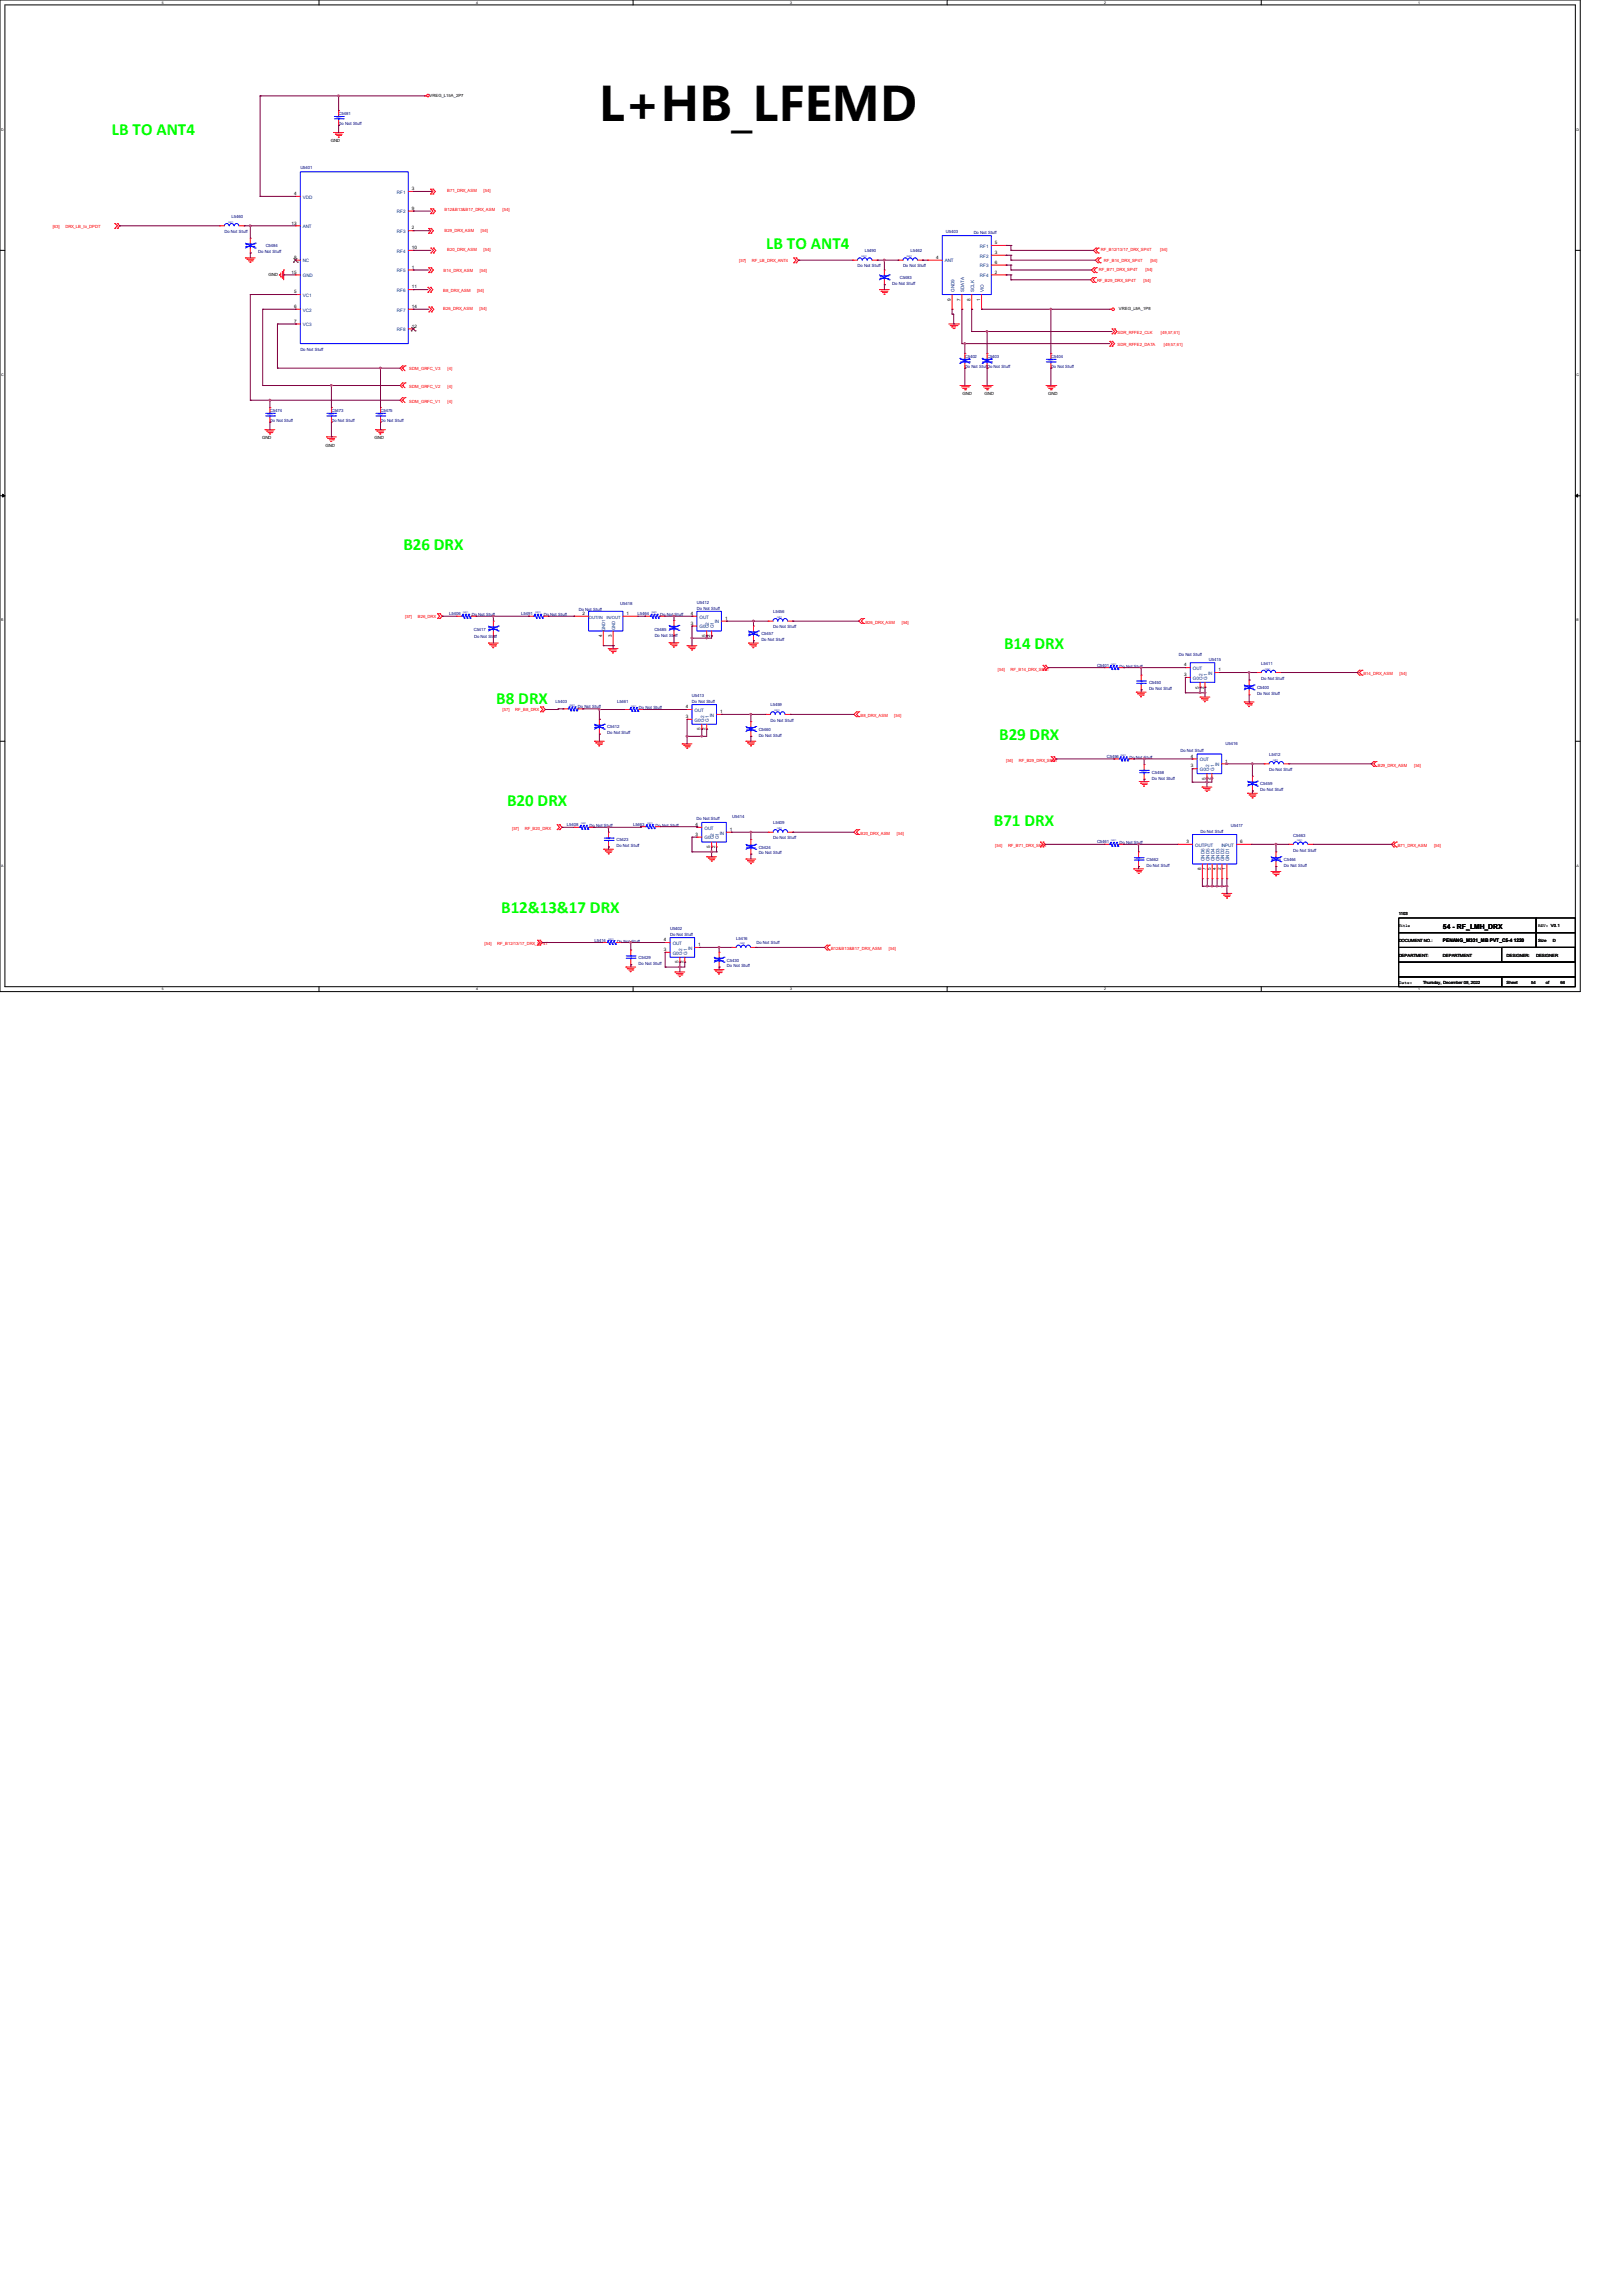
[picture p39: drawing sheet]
<svg xmlns="http://www.w3.org/2000/svg" width="210mm" height="297mm" viewBox="0 0 210 297" stroke-linecap="round" stroke-linejoin="round" font-family="sans-serif">
<defs><g id="words">
<text font-size="6.1" x="77.5" y="15.7">L+HB_LFEMD</text>
<g font-size="2.2" fill="#0f0">
<text x="14.5" y="17.5">LB TO ANT4</text>
<text x="99.1" y="32.2">LB TO ANT4</text>
<text x="52.2" y="71.2">B26 DRX</text>
<text x="129.9" y="84">B14 DRX</text>
<text x="64.2" y="91">B8 DRX</text>
<text x="129.3" y="95.7">B29 DRX</text>
<text x="65.6" y="104.3">B20 DRX</text>
<text x="128.6" y="106.9">B71 DRX</text>
<text x="64.9" y="118.1">B12&amp;13&amp;17 DRX</text>
</g>
<text font-size=".9" x="186.7" y="120.2">54 - RF_LMH_DRX</text>
<g font-size=".6" fill="#000080">
<text x="43.8" y="14.9">C5481</text>
<text x="43.8" y="16.1">Do Not Stuff</text>
<text x="38.9" y="21.8">U5401</text>
<text x="30" y="28.2">L5460</text>
<text x="29" y="30.1">Do Not Stuff</text>
<text x="33.4" y="32.8">Do Not Stuff</text>
<text x="34.4" y="32">C5484</text>
<text x="111" y="34.6">Do Not Stuff</text>
<text x="111.9" y="32.6">L5490</text>
<text x="116.8" y="34.6">Do Not Stuff</text>
<text x="117.8" y="32.6">L5462</text>
<text x="122.4" y="30.1">U5403</text>
<text x="126" y="30.2">Do Not Stuff</text>
<text x="115.4" y="36.9">Do Not Stuff</text>
<text x="116.4" y="36.1">C5483</text>
<text x="38.9" y="45.4">Do Not Stuff</text>
<text x="124.8" y="46.3">C5402</text>
<text x="124.8" y="47.5">Do Not StuffDo Not Stuff</text>
<text x="127.7" y="46.3">C5403</text>
<text x="136" y="46.3">C5404</text>
<text x="136" y="47.5">Do Not Stuff</text>
<text x="34.9" y="53.3">C5474</text>
<text x="42.9" y="53.3">C5473</text>
<text x="49.2" y="53.3">C5475</text>
<text x="34.9" y="54.5">Do Not Stuff</text>
<text x="42.9" y="54.5">Do Not Stuff</text>
<text x="49.2" y="54.5">Do Not Stuff</text>
<text x="58.1" y="79.5">L5406</text>
<text x="61" y="79.7">Do Not Stuff</text>
<text x="61.3" y="81.7">C5417</text>
<text x="61.3" y="82.5">Do Not Stuff</text>
<text x="67.4" y="79.5">L5491</text>
<text x="70.4" y="79.7">Do Not Stuff</text>
<text x="74.9" y="79">Do Not Stuff</text>
<text x="80.3" y="78.3">U5418</text>
<text x="82.5" y="79.5">L5464</text>
<text x="84.7" y="81.6">C5485</text>
<text x="84.7" y="82.4">Do Not Stuff</text>
<text x="85.4" y="79.7">Do Not Stuff</text>
<text x="90.2" y="78.1">U5412</text>
<text x="90.2" y="78.9">Do Not Stuff</text>
<text x="98.5" y="82.2">C5457</text>
<text x="98.5" y="82.9">Do Not Stuff</text>
<text x="100" y="79.3">L5456</text>
<text x="100" y="81.3">Do Not Stuff</text>
<text x="141.9" y="86.2">C5401</text>
<text x="144.9" y="86.4">Do Not Stuff</text>
<text x="148.7" y="88.5">C5450</text>
<text x="148.7" y="89.3">Do Not Stuff</text>
<text x="152.5" y="84.9">Do Not Stuff</text>
<text x="156.4" y="85.5">U5415</text>
<text x="162.6" y="89.2">C5400</text>
<text x="162.6" y="89.9">Do Not Stuff</text>
<text x="163.2" y="86">L5411</text>
<text x="163.2" y="87.9">Do Not Stuff</text>
<text x="71.9" y="90.9">L5403</text>
<text x="74.8" y="91.6">Do Not Stuff</text>
<text x="78.6" y="94.2">C5412</text>
<text x="78.6" y="95">Do Not Stuff</text>
<text x="79.8" y="91">L5461</text>
<text x="82.7" y="91.7">Do Not Stuff</text>
<text x="89.5" y="90.2">U5413</text>
<text x="89.5" y="90.9">Do Not Stuff</text>
<text x="98.2" y="94.5">C5460</text>
<text x="98.2" y="95.3">Do Not Stuff</text>
<text x="99.7" y="91.4">L5459</text>
<text x="99.7" y="93.3">Do Not Stuff</text>
<text x="143.2" y="98">C5456</text>
<text x="146.1" y="98.2">Do Not Stuff</text>
<text x="149.1" y="100.1">C5458</text>
<text x="149.1" y="100.8">Do Not Stuff</text>
<text x="152.7" y="97.3">Do Not Stuff</text>
<text x="158.6" y="96.3">U5416</text>
<text x="163.1" y="101.6">C5459</text>
<text x="164.2" y="97.8">L5412</text>
<text x="164.2" y="99.7">Do Not Stuff</text>
<text x="73.4" y="106.8">L5408</text>
<text x="76.3" y="107">Do Not Stuff</text>
<text x="81.9" y="106.8">L5463</text>
<text x="84.8" y="106.9">Do Not Stuff</text>
<text x="90.1" y="106">Do Not Stuff</text>
<text x="94.7" y="105.8">U5414</text>
<text x="100" y="106.6">L5409</text>
<text x="155.3" y="107.7">Do Not Stuff</text>
<text x="159.3" y="107">U5417</text>
<text x="163.1" y="102.4">Do Not Stuff</text>
<text x="79.8" y="108.8">C5423</text>
<text x="79.8" y="109.6">Do Not Stuff</text>
<text x="98.2" y="109.8">C5424</text>
<text x="98.2" y="110.5">Do Not Stuff</text>
<text x="100" y="108.6">Do Not Stuff</text>
<text x="141.9" y="109.1">C5461</text>
<text x="144.9" y="109.2">Do Not Stuff</text>
<text x="148.3" y="111.4">C5462</text>
<text x="148.3" y="112.1">Do Not Stuff</text>
<text x="166.1" y="111.4">C5464</text>
<text x="166.1" y="112.1">Do Not Stuff</text>
<text x="167.3" y="108.2">C5463</text>
<text x="167.3" y="110.2">Do Not Stuff</text>
<text x="76.9" y="121.8">L5414</text>
<text x="79.8" y="121.9">Do Not Stuff</text>
<text x="82.6" y="124.1">C5429</text>
<text x="82.6" y="124.8">Do Not Stuff</text>
<text x="86.7" y="120.3">U5402</text>
<text x="86.7" y="121.1">Do Not Stuff</text>
<text x="94.1" y="124.4">C5430</text>
<text x="94.1" y="125.1">Do Not Stuff</text>
<text x="95.2" y="121.5">L5416</text>
<text x="97.9" y="122.1">Do Not Stuff</text>
</g>
<g font-size=".6">
<text x="55.6" y="12.6">VREG_L15A_2P7</text>
<text x="42.8" y="18.3">GND</text>
<text x="37.7" y="29">13</text>
<text x="38.1" y="25.2">4</text>
<text x="53.3" y="29.7">2</text>
<text x="53.3" y="27.1">9</text>
<text x="53.3" y="24.6">3</text>
<text x="34.8" y="35.7">GND</text>
<text x="37.7" y="35.4">15</text>
<text x="38.1" y="33.5">8</text>
<text x="53.3" y="34.8">1</text>
<text x="53.3" y="32.2">10</text>
<text x="121.1" y="33.5">4</text>
<text x="128.7" y="35.4">2</text>
<text x="128.7" y="32.9">3</text>
<text x="128.7" y="31.6">5</text>
<text x="128.7" y="34.1">6</text>
<text x="38.1" y="37.9">5</text>
<text x="38.1" y="39.8">6</text>
<text x="38.1" y="41.7">7</text>
<text x="53.3" y="39.8">14</text>
<text x="53.3" y="37.3">11</text>
<text x="123" y="38.9" transform="rotate(-90 123 38.9)">9</text>
<text x="124.3" y="38.9" transform="rotate(-90 124.3 38.9)">7</text>
<text x="125.6" y="38.9" transform="rotate(-90 125.6 38.9)">8</text>
<text x="126.8" y="38.9" transform="rotate(-90 126.8 38.9)">1</text>
<text x="144.8" y="40.1">VREG_L9A_1P8</text>
<text x="53.3" y="42.4">12</text>
<text x="124.5" y="51.1">GND</text>
<text x="127.4" y="51.1">GND</text>
<text x="135.6" y="51.1">GND</text>
<text x="33.9" y="56.8">GND</text>
<text x="42.1" y="57.8">GND</text>
<text x="48.5" y="56.8">GND</text>
<text x="75.4" y="79.5">2</text>
<text x="77.9" y="82.4" transform="rotate(-90 77.9 82.4)">4</text>
<text x="79.2" y="82.4" transform="rotate(-90 79.2 82.4)">3</text>
<text x="81.1" y="79.5">1</text>
<text x="89.4" y="80.8">3</text>
<text x="89.4" y="79.5">4</text>
<text x="91.3" y="82.4" transform="rotate(-90 91.3 82.4)">5</text>
<text x="91.9" y="82.4" transform="rotate(-90 91.9 82.4)">2</text>
<text x="93.8" y="80.2">1</text>
<text x="153.2" y="87.5">3</text>
<text x="153.2" y="86.2">4</text>
<text x="155.1" y="89.1" transform="rotate(-90 155.1 89.1)">5</text>
<text x="155.7" y="89.1" transform="rotate(-90 155.7 89.1)">2</text>
<text x="157.6" y="86.8">1</text>
<text x="88.7" y="92.9">3</text>
<text x="88.7" y="91.6">4</text>
<text x="90.6" y="94.5" transform="rotate(-90 90.6 94.5)">5</text>
<text x="91.3" y="94.5" transform="rotate(-90 91.3 94.5)">2</text>
<text x="93.2" y="92.2">1</text>
<text x="154.1" y="99.3">3</text>
<text x="154.1" y="98">4</text>
<text x="156" y="100.9" transform="rotate(-90 156 100.9)">5</text>
<text x="156.6" y="100.9" transform="rotate(-90 156.6 100.9)">2</text>
<text x="158.5" y="98.6">1</text>
<text x="90" y="106.8">4</text>
<text x="94.4" y="107.5">1</text>
<text x="90" y="108.1">3</text>
<text x="91.9" y="109.7" transform="rotate(-90 91.9 109.7)">5</text>
<text x="92.5" y="109.7" transform="rotate(-90 92.5 109.7)">2</text>
<text x="153.5" y="109.1">3</text>
<text x="155.4" y="112.6" transform="rotate(-90 155.4 112.6)">8</text>
<text x="156" y="112.6" transform="rotate(-90 156 112.6)">7</text>
<text x="156.7" y="112.6" transform="rotate(-90 156.7 112.6)">5</text>
<text x="157.3" y="112.6" transform="rotate(-90 157.3 112.6)">4</text>
<text x="157.9" y="112.6" transform="rotate(-90 157.9 112.6)">2</text>
<text x="158.6" y="112.6" transform="rotate(-90 158.6 112.6)">1</text>
<text x="160.5" y="109.1">6</text>
<text x="181" y="119.9">Title</text>
<text x="181" y="118.4">1103</text>
<text x="199" y="119.9">REV: V0.1</text>
<text x="85.9" y="123">3</text>
<text x="85.9" y="121.8">4</text>
<text x="87.8" y="124.6" transform="rotate(-90 87.8 124.6)">5</text>
<text x="88.4" y="124.6" transform="rotate(-90 88.4 124.6)">2</text>
<text x="90.3" y="122.4">1</text>
<text x="181" y="121.8">DOCUMENT NO.:</text>
<text x="181" y="123.7">DEPARTMENT:</text>
<text x="186.7" y="123.7">DEPARTMENT</text>
<text x="186.7" y="121.9">PENANG_M331_MB PVT_C5-4 1220</text>
<text x="194.9" y="123.7">DESIGNER:</text>
<text x="198.8" y="123.7">DESIGNER</text>
<text x="199" y="121.8">Size</text>
<text x="200.9" y="121.8">D</text>
<text x="181.1" y="127.3">Date:</text>
<text x="184.1" y="127.3">Thursday, December 08, 2022</text>
<text x="194.9" y="127.3">Sheet</text>
<text x="198.1" y="127.3">54</text>
<text x="200" y="127.3">of</text>
<text x="201.9" y="127.3">66</text>
</g>
<g font-size=".6" fill="#f00">
<text x="6.8" y="29.5">[63]</text>
<text x="8.5" y="29.5">DRX_LB_to_DPDT</text>
<text x="57.5" y="27.3">B12&amp;B13&amp;B17_DRX_ASM</text>
<text x="57.5" y="30">B29_DRX_ASM</text>
<text x="57.9" y="24.9">B71_DRX_ASM</text>
<text x="62.2" y="30">[54]</text>
<text x="62.6" y="24.9">[54]</text>
<text x="65" y="27.3">[54]</text>
<text x="57.4" y="35.2">B14_DRX_ASM</text>
<text x="57.9" y="32.5">B20_DRX_ASM</text>
<text x="62.1" y="35.2">[54]</text>
<text x="62.6" y="32.5">[54]</text>
<text x="95.6" y="33.9">[57]</text>
<text x="97.3" y="33.9">RF_LB_DRX_ANT4</text>
<text x="142.2" y="35.1">RF_B71_DRX_SP4T</text>
<text x="142.5" y="32.4">RF_B12/13/17_DRX_SP4T</text>
<text x="142.8" y="34">RF_B14_DRX_SP4T</text>
<text x="148.2" y="35.1">[54]</text>
<text x="148.8" y="34">[54]</text>
<text x="150.1" y="32.4">[54]</text>
<text x="57.4" y="40">B26_DRX_ASM</text>
<text x="57.4" y="37.7">B8_DRX_ASM</text>
<text x="61.7" y="37.7">[54]</text>
<text x="62.1" y="40">[54]</text>
<text x="141.9" y="36.4">RF_B29_DRX_SP4T</text>
<text x="148" y="36.4">[54]</text>
<text x="53" y="47.9">SDM_GRFC_V3</text>
<text x="57.9" y="47.9">[4]</text>
<text x="144.6" y="43.2">SDR_RFFE2_CLK</text>
<text x="144.6" y="44.7">SDR_RFFE2_DATA</text>
<text x="150.2" y="43.2">[49,57,61]</text>
<text x="150.6" y="44.7">[49,57,61]</text>
<text x="53" y="50.2">SDM_GRFC_V2</text>
<text x="53" y="52.1">SDM_GRFC_V1</text>
<text x="57.9" y="50.2">[4]</text>
<text x="57.9" y="52.1">[4]</text>
<text x="52.4" y="79.9">[57]</text>
<text x="54.1" y="79.9">B26_DRX</text>
<text x="112" y="80.7">B26_DRX_ASM</text>
<text x="116.7" y="80.7">[54]</text>
<text x="129.1" y="86.7">[54]</text>
<text x="130.8" y="86.7">RF_B14_DRX_SP4T</text>
<text x="176.4" y="87.4">B14_DRX_ASM</text>
<text x="181.1" y="87.4">[54]</text>
<text x="65" y="91.9">[57]</text>
<text x="66.7" y="91.9">RF_B8_DRX</text>
<text x="111.3" y="92.8">B8_DRX_ASM</text>
<text x="115.7" y="92.8">[54]</text>
<text x="130.2" y="98.6">[54]</text>
<text x="131.8" y="98.6">RF_B29_DRX_SP4T</text>
<text x="178.3" y="99.2">B29_DRX_ASM</text>
<text x="183" y="99.2">[54]</text>
<text x="66.3" y="107.4">[57]</text>
<text x="67.9" y="107.4">RF_B20_DRX</text>
<text x="111.3" y="108">B20_DRX_ASM</text>
<text x="116" y="108">[54]</text>
<text x="128.8" y="109.6">[54]</text>
<text x="130.4" y="109.6">RF_B71_DRX_SP4T</text>
<text x="180.8" y="109.5">B71_DRX_ASM</text>
<text x="185.5" y="109.5">[54]</text>
<text x="62.7" y="122.2">[54]</text>
<text x="64.3" y="122.2">RF_B12/13/17_DRX_SP4T</text>
<text x="107.5" y="122.9">B12&amp;B13&amp;B17_DRX_ASM</text>
<text x="115" y="122.9">[54]</text>
</g>
<g font-size=".6" fill="#004080">
<text x="39.2" y="25.7">VDD</text>
<text x="39.2" y="29.5">ANT</text>
<text x="51.4" y="27.6">RF2</text>
<text x="51.4" y="25.1">RF1</text>
<text x="39.2" y="34">NC</text>
<text x="39.2" y="35.9">GND</text>
<text x="51.4" y="30.1">RF3</text>
<text x="51.4" y="35.2">RF5</text>
<text x="51.4" y="32.7">RF4</text>
<text x="122.3" y="34">ANT</text>
<text x="126.8" y="35.9">RF4</text>
<text x="126.8" y="33.3">RF2</text>
<text x="126.8" y="32">RF1</text>
<text x="126.8" y="34.6">RF3</text>
<text x="39.2" y="38.4">VC1</text>
<text x="39.2" y="40.3">VC2</text>
<text x="51.4" y="40.3">RF7</text>
<text x="51.4" y="37.8">RF6</text>
<text x="123.5" y="37.8" transform="rotate(-90 123.5 37.8)">GND9</text>
<text x="124.8" y="37.8" transform="rotate(-90 124.8 37.8)">SDATA</text>
<text x="126" y="37.8" transform="rotate(-90 126 37.8)">SCLK</text>
<text x="127.3" y="37.8" transform="rotate(-90 127.3 37.8)">VIO</text>
<text x="39.2" y="42.2">VC3</text>
<text x="51.4" y="42.8">RF8</text>
<text x="76.2" y="80">OUT/IN</text>
<text x="78.3" y="81.6" transform="rotate(-90 78.3 81.6)">GND1</text>
<text x="78.5" y="80">IN/OUT</text>
<text x="79.6" y="81.5" transform="rotate(-90 79.6 81.5)">GND</text>
<text x="90.5" y="81.3">G0</text>
<text x="90.5" y="80">OUT</text>
<text x="91.7" y="81.3" transform="rotate(-90 91.7 81.3)">G2</text>
<text x="92.4" y="81.3" transform="rotate(-90 92.4 81.3)">G1</text>
<text x="92.5" y="80.6">IN</text>
<text x="154.3" y="87.9">G0</text>
<text x="154.3" y="86.7">OUT</text>
<text x="155.6" y="87.9" transform="rotate(-90 155.6 87.9)">G2</text>
<text x="156.2" y="87.9" transform="rotate(-90 156.2 87.9)">G1</text>
<text x="156.3" y="87.3">IN</text>
<text x="89.9" y="93.3">G0</text>
<text x="89.9" y="92.1">OUT</text>
<text x="91.1" y="93.3" transform="rotate(-90 91.1 93.3)">G2</text>
<text x="91.7" y="93.3" transform="rotate(-90 91.7 93.3)">G1</text>
<text x="91.9" y="92.7">IN</text>
<text x="155.2" y="99.7">G0</text>
<text x="155.2" y="98.5">OUT</text>
<text x="156.5" y="99.7" transform="rotate(-90 156.5 99.7)">G2</text>
<text x="157.1" y="99.7" transform="rotate(-90 157.1 99.7)">G1</text>
<text x="157.2" y="99.1">IN</text>
<text x="91.1" y="107.3">OUT</text>
<text x="93.1" y="107.9">IN</text>
<text x="91.1" y="108.6">G0</text>
<text x="92.4" y="108.6" transform="rotate(-90 92.4 108.6)">G2</text>
<text x="93" y="108.6" transform="rotate(-90 93 108.6)">G1</text>
<text x="154.6" y="109.5">OUTPUT</text>
<text x="155.9" y="111.4" transform="rotate(-90 155.9 111.4)">GND6</text>
<text x="156.5" y="111.4" transform="rotate(-90 156.5 111.4)">GND5</text>
<text x="157.1" y="111.4" transform="rotate(-90 157.1 111.4)">GND4</text>
<text x="157.8" y="111.4" transform="rotate(-90 157.8 111.4)">GND3</text>
<text x="158" y="109.5">INPUT</text>
<text x="158.4" y="111.4" transform="rotate(-90 158.4 111.4)">GND2</text>
<text x="159" y="111.4" transform="rotate(-90 159 111.4)">GND1</text>
<text x="87" y="123.5">G0</text>
<text x="87" y="122.2">OUT</text>
<text x="88.3" y="123.5" transform="rotate(-90 88.3 123.5)">G2</text>
<text x="88.9" y="123.5" transform="rotate(-90 88.9 123.5)">G1</text>
<text x="89" y="122.9">IN</text>
</g>
<g font-size=".5">
<text x="21" y=".5">5</text>
<text x="61.6" y=".5">4</text>
<text x="102.2" y=".5">3</text>
<text x="142.9" y=".5">2</text>
<text x="183.5" y=".5">1</text>
<text x=".2" y="16.9">D</text>
<text x="204" y="16.9">D</text>
<text x=".2" y="48.6">C</text>
<text x="204" y="48.6">C</text>
<text x=".2" y="80.4">B</text>
<text x="204" y="80.4">B</text>
<text x=".2" y="112.1">A</text>
<text x="204" y="112.1">A</text>
<text x="21" y="128.1">5</text>
<text x="61.6" y="128.1">4</text>
<text x="102.2" y="128.1">3</text>
<text x="142.9" y="128.1">2</text>
<text x="183.5" y="128.1">1</text>
</g>
<g font-size=".3" fill="#00f">
<text x="43.5" y="15.2">0201</text>
<text x="29.5" y="28.8">0201</text>
<text x="31.9" y="31.8">0201</text>
<text x="111.5" y="33.3">0201</text>
<text x="113.9" y="35.9">0201</text>
<text x="117.3" y="33.3">0201</text>
<text x="124.5" y="46.7">0201</text>
<text x="127.4" y="46.7">0201</text>
<text x="135.6" y="46.7">0201</text>
<text x="34.6" y="53.7">0201</text>
<text x="42.5" y="53.7">0201</text>
<text x="48.9" y="53.7">0201</text>
<text x="59.9" y="79.3">0201</text>
<text x="63.3" y="81.3">0201</text>
<text x="69.3" y="79.3">0201</text>
<text x="84.3" y="79.3">0201</text>
<text x="86.7" y="81.2">0201</text>
<text x="97" y="81.9">0201</text>
<text x="100.5" y="80">0201</text>
<text x="143.8" y="86">0201</text>
<text x="147.3" y="88.3">0201</text>
<text x="161.1" y="88.9">0201</text>
<text x="163.7" y="86.6">0201</text>
<text x="73.7" y="91.3">0201</text>
<text x="77" y="94">0201</text>
<text x="81.7" y="91.4">0201</text>
<text x="96.6" y="94.3">0201</text>
<text x="100.2" y="92">0201</text>
<text x="145" y="97.8">0201</text>
<text x="147.7" y="99.8">0201</text>
<text x="161.5" y="101.3">0201</text>
<text x="164.7" y="98.4">0201</text>
<text x="75.2" y="106.6">0201</text>
<text x="83.8" y="106.6">0201</text>
<text x="100.5" y="107.3">0201</text>
<text x="78.4" y="108.6">0201</text>
<text x="96.6" y="109.6">0201</text>
<text x="143.8" y="108.8">0201</text>
<text x="147" y="111.1">0201</text>
<text x="164.6" y="111.1">0201</text>
<text x="167.9" y="108.8">0201</text>
<text x="78.7" y="121.5">0201</text>
<text x="81.3" y="123.8">0201</text>
<text x="92.5" y="124.2">0201</text>
<text x="95.8" y="122.2">0201</text>
</g>
</g></defs>
<g fill="none" stroke="#000" stroke-width=".13">
<path d="M41.3 0v.6M81.9 0v.6M122.6 0v.6M163.2 0v.6M0 0h204.5v128.3h-204.5zM.6 .6h203.2v127h-203.2zM0 32.4h.6M203.8 32.4h.7M0 64.1h.6M.3 63.9l.3 .2-.3 .2zM203.8 64.1h.7M203.8 64.1l.3-.2v.4z"/>
<path d="M0 95.9h.6M203.8 95.9h.7M181 118.7h17.8v2h-17.8zM198.8 118.7h5v2h-5zM41.3 127.6v.7M81.9 127.6v.7M122.6 127.6v.7M163.2 127.6v.7M181 124.5h22.8v1.9h-22.8zM181 122.6h22.8v1.9h-22.8zM181 126.4h13.3v1.2h-13.3zM181 120.6h17.8v2h-17.8z"/>
<path d="M194.3 126.4h9.5v1.2h-9.5zM194.3 122.6h9.5v1.9h-9.5zM198.8 120.6h5v2h-5z"/>
</g>
<path d="M.3 63.9l.3 .2-.3 .2zM203.8 64.1l.3-.2v.4z" fill="#000"/>
<g fill="none" stroke="#f00" stroke-width=".13">
<path d="M43.2 17.1h1.2M43.2 17.1h.1M43.4 17.4h.9M43.4 17.4h.1M43.6 17.5h.5M43.8 17.7h.1M43.8 14.3h.1M43.8 16.2h.1M43.8 14.3v.6M43.8 15.6v.6M44.1 17.5h.1M54.9 12.4h.1"/>
<path d="M54.9 12.4h.3M14.9 28.9h.1M14.9 29.5h.1M14.9 28.9l.3 .3-.3 .3M15.2 28.9l.3 .3-.3 .3M15.2 29.5h.1M15.2 28.9h.1M28.4 29.2h.1M28.4 29.2h.6M30.9 29.2h.7M31.6 29.2h.1M31.7 33.4h1.3"/>
<path d="M31.7 33.4h.1M32 33.5h.1M32 33.5h.9M32.1 33.7h.5M32.3 33.9h.1M32.3 33.9h.2M32.4 30.8h.1M32.4 32.7h.1M32.4 30.8v.7M32.4 32.1v.6M32.6 33.7h.1M36.2 35.5h.1"/>
<path d="M36.2 35.5v.1M36.3 35.8h.1M36.3 35.3v.5M36.5 35.1h.1M36.5 35.1v.9M36.7 34.9h.1M36.7 34.9v1.3M38.2 25.4h.1M38.2 29.2h.1M38.2 33.7h.1M38.2 35.6h.1M38.2 38.1h.1"/>
<path d="M38.2 33.7h.7M38.2 25.4h.7M38.2 29.2h.7M38.2 35.6h.7M38.2 38.1h.7M52.8 37.5h.7M52.8 29.8h.7M52.8 34.9h.7M52.8 32.4h.7M52.8 27.3h.7M52.8 24.8h.7M53.5 29.8h.1"/>
<path d="M53.5 37.5h.1M53.5 34.9h.1M53.5 32.4h.1M53.5 27.3h.1M53.5 24.8h.1M55.4 37.2l.3 .3-.3 .3M55.4 37.2h.1M55.4 37.8h.1M55.5 34.6l.3 .3-.3 .4M55.5 29.5l.3 .3-.3 .4M55.5 34.6h.1M55.5 35.3h.1"/>
<path d="M55.5 29.5h.1M55.5 30.2h.1M55.5 39.7l.3 .3-.3 .3M55.5 39.7h.1M55.7 24.5l.3 .3-.3 .3M55.7 37.2l.3 .3-.3 .3M55.7 27l.3 .3-.3 .3M55.7 24.5h.1M55.7 25.1h.1M55.7 37.2h.1M55.7 37.8h.1M55.7 27h.1"/>
<path d="M55.7 27.6h.1M55.8 34.6h.1M55.8 35.3h.1M55.8 32.1h.1M55.8 32.7h.1M55.8 29.5h.1M55.8 30.2h.1M55.8 34.6l.3 .3-.3 .4M55.8 32.1l.3 .3-.3 .3M55.8 29.5l.3 .3-.3 .4M55.8 39.7l.3 .3-.3 .3M55.8 39.7h.1"/>
<path d="M56 24.5h.1M56 25.1h.1M56 27h.1M56 27.6h.1M56 24.5l.3 .3-.3 .3M56 27l.3 .3-.3 .3M56.1 32.1l.3 .3-.3 .3M56.1 32.1h.1M56.1 32.7h.1M102.7 33.4l.3 .3-.3 .3M102.7 33.4h.1M102.7 34h.1"/>
<path d="M103 34h.1M103 33.4h.1M103 33.4l.3 .3-.3 .3M110.3 33.7h.7M110.3 33.7h.1M112.9 33.7h.6M113.5 33.7h.1M113.8 37.5h.1M113.8 37.5h1.3M114 37.7h.9M114 37.7h.1M114.2 37.8h.5"/>
<path d="M114.4 38.1h.1M114.4 34.9h.1M114.4 36.8h.1M114.4 34.9v.7M114.4 36.2v.6M114.7 37.8h.1M116.2 33.7h.1M116.2 33.7h.6M118.7 33.7h.7M119.4 33.7h.1M120 33.7h1.9M120 33.7h.1"/>
<path d="M123.2 38.1v1.9M124.5 38.1v1.9M125.7 38.1v1.9M127 38.1v1.9M128.3 35.6h1.9M128.3 33h1.9M128.3 31.8h1.9M128.3 34.3h1.9M130.2 35.6h.1M130.2 33h.1M130.2 31.8h.1M130.2 34.3h.1"/>
<path d="M141.4 35.9l-.3 .3 .3 .3M141.4 35.9h.1M141.4 36.5h.1M141.6 34.6h.1M141.6 35.3h.1M141.6 34.6l-.4 .3 .4 .4M141.7 36.5h.1M141.7 35.9h.1M141.7 35.9l-.3 .3 .3 .3M141.8 32.7h.1M141.8 32.1h.1M141.8 32.1l-.3 .3 .3 .3"/>
<path d="M141.9 35.3h.1M141.9 34.6h.1M141.9 34.6l-.3 .3 .3 .4M142.1 33.4h.1M142.1 34h.1M142.1 33.4l-.4 .3 .4 .3M142.1 32.1h.1M142.1 32.7h.1M142.1 32.1l-.3 .3 .3 .3M142.4 34h.1M142.4 33.4h.1M142.4 33.4l-.3 .3 .3 .3"/>
<path d="M34.3 55.6h.1M34.3 55.6h1.3M34.5 55.8h.9M34.5 55.8h.1M34.7 56h.5M34.9 56.1h.1M34.9 52.7h.1M34.9 54.6h.1M34.9 52.7v.6M34.9 54v.6M35.2 56h.1M38.2 40h.1"/>
<path d="M38.2 41.9h.1M38.2 40h.7M38.2 41.9h.7M42.2 56.5h1.3M42.2 56.5h.1M42.4 56.7h.1M42.4 56.7h.9M42.6 56.9h.5M42.8 57.1h.1M42.9 52.7h.1M42.9 54.6h.1M42.9 52.7v.6"/>
<path d="M42.9 54v.6M43.1 56.9h.1M48.6 55.6h.1M48.6 55.6h1.3M48.8 55.8h.9M48.8 55.8h.1M49 56h.5M49.1 56.1h.2M49.1 56.1h.1M49.2 52.7h.1M49.2 54.6h.1M49.2 52.7v.6"/>
<path d="M49.2 54v.6M49.5 56h.1M51.8 47.6h.1M51.8 49.9h.1M51.8 51.8h.1M51.8 47.6l.3 .4M51.8 49.9l.3 .3M51.8 51.8l.3 .3M52.1 47.3l-.3 .3M52.1 49.5l-.3 .4M52.1 51.4l-.3 .4M52.1 47.6l.3 .4"/>
<path d="M52.1 49.9l.3 .3M52.1 51.8l.3 .3M52.1 47.6h.1M52.1 47.3h.1M52.1 49.9h.1M52.1 49.5h.1M52.1 51.8h.1M52.1 51.4h.1M52.4 47.3h.1M52.4 49.5h.1M52.4 51.4h.1M52.4 47.3l-.3 .3"/>
<path d="M52.4 49.5l-.3 .4M52.4 51.4l-.3 .4M52.8 40h.7M52.8 42.5h.7M53.5 42.5h.1M53.5 40h.1M55.5 40.3h.1M55.8 40.3h.1M122.8 41.9h1.2M122.9 42.1h.9M123.1 42.3h.1M123.1 42.3h.6"/>
<path d="M123.2 40h.1M123.3 42.5h.1M123.4 42.5h.1M123.8 42.1h.1M124 41.9h.1M124.2 49.9h1.3M124.4 50h.9M124.5 40h.1M124.6 50.2h.1M124.6 50.2h.5M124.8 50.4h.1M124.8 45.7h.1"/>
<path d="M124.8 47.6h.1M124.8 45.7v.7M124.8 47v.6M124.9 50.4h.1M125.3 50h.1M125.5 49.9h.1M125.7 40h.1M127 40h.1M127.1 49.9h1.3M127.3 50h.8M127.5 50.2h.1M127.5 50.2h.5"/>
<path d="M127.6 50.4h.2M127.7 45.7h.1M127.7 47.6h.1M127.7 45.7v.7M127.7 47v.6M127.8 50.4h.1M128.1 50h.1M128.4 49.9h.1M135.3 49.9h1.3M135.5 50h.9M135.7 50.2h.1M135.7 50.2h.5"/>
<path d="M135.9 50.4h.1M136 45.7h.1M136 47.6h.1M136 45.7v.7M136 47v.6M136 50.4h.1M136.4 50h.1M136.6 49.9h.1M143.6 44.2l.3 .2-.3 .4M143.6 40h.1M143.6 44.2h.1M143.6 44.8h.1"/>
<path d="M143.6 40h.2M143.9 42.5l.3 .4-.3 .3M143.9 44.2l.3 .2-.3 .4M143.9 42.5h.1M143.9 43.2h.1M143.9 44.2h.1M143.9 44.8h.1M144.2 42.5l.3 .4-.3 .3M144.2 42.5h.1M144.2 43.2h.1M56.6 79.4l.3 .3-.3 .3M56.6 79.4h.1"/>
<path d="M56.9 79.4h.1M56.9 79.4l.3 .3-.3 .3M59.1 79.7h.1M59.1 79.7h.6M61 79.7h.6M61.6 79.7h.1M68.4 79.7h.1M68.4 79.7h.6M70.3 79.7h.7M71 79.7h.1M74.3 79.7h.1M74.3 79.7h1.9"/>
<path d="M80.6 79.7h1.9M82.5 79.7h.1M83.4 79.7h.1M83.4 79.7h.7M85.3 79.7h.7M86 79.7h.1M89.5 79.7h.1M89.5 79.7h.7M56.6 80h.1M56.9 80h.1M63.2 83.2h1.3M63.2 83.2h.1"/>
<path d="M63.4 83.4h.1M63.4 83.4h.9M63.6 83.6h.5M63.8 83.8h.1M63.8 80.3h.1M63.8 82.3h.1M63.8 80.3v.7M63.8 81.6v.7M64.1 83.6h.1M69.9 91.4l.3 .4-.3 .3M69.9 91.4h.1M69.9 92.1h.1"/>
<path d="M70.2 91.4l.4 .4-.4 .3M70.2 92.1h.1M70.2 91.4h.1M72.9 91.7h.1M72.9 91.7h.6M74.8 91.7h.6M75.4 91.7h.1M76.9 95.9h.1M76.9 95.9h1.3M77.1 96.1h.9M77.1 96.1h.1M77.3 96.3h.5"/>
<path d="M77.5 96.5h.1M77.6 93h.1M77.6 95h.1M77.6 93v.7M77.6 94.3v.7M77.8 96.3h.1M78.1 83.5h.1M78.1 81.6v1.9M78.7 83.9h1.3M78.7 83.9h.1M78.9 84.1h.1M78.9 84.1h.9"/>
<path d="M79.1 84.3h.5M79.2 84.5h.1M79.2 84.5h.2M79.3 83.5h.1M79.3 81.6v1.9M79.6 84.3h.1M80.8 91.8h.6M80.8 91.8h.1M82.7 91.8h.6M83.3 91.8h.1M86.6 83.1h.1M86.6 83.1h1.2"/>
<path d="M86.7 83.3h.9M86.7 83.3h.1M87 83.5h.5M87.1 83.7h.1M87.2 80.3h.1M87.2 82.2h.1M87.2 80.3v.6M87.2 81.5v.7M87.5 83.5h.1M88.3 96.2h.1M88.3 96.2h1.2M88.5 96.4h.1"/>
<path d="M88.5 96.4h.9M88.6 96.6h.6M88.9 96.8h.1M88.9 83.5h.1M88.9 93h.1M88.9 91.8h.1M88.9 91.8h.6M88.9 93h.6M88.9 83.5h1.3M89.1 83.7h.9M89.1 83.7h.1M89.2 96.6h.1"/>
<path d="M89.3 83.9h.5M89.5 84.1h.1M89.5 81h.1M89.5 81h.7M89.8 83.9h.1M90.8 94.3h.1M90.8 93.7v.6M91.4 82.3h.1M91.4 94.3h.1M91.4 81.6v.7M91.4 93.7v.6M92.1 82.3h.1"/>
<path d="M92.1 81.6v.7M92.7 92.4h.6M93.3 92.4h.1M93.3 80.3h.7M94 80.3h.1M96.5 95.9h.1M96.5 95.9h1.3M96.7 96.1h.9M96.7 96.1h.1M96.9 83.2h.1M96.9 83.2h1.2M96.9 96.3h.5"/>
<path d="M97 83.4h.9M97 83.4h.1M97.1 96.5h.1M97.2 93.3h.1M97.2 95.2h.1M97.2 93.3v.7M97.2 94.6v.7M97.2 83.6h.5M97.4 83.8h.1M97.4 96.3h.1M97.5 81h.1M97.5 82.9h.1"/>
<path d="M97.5 81v.6M97.5 82.3v.6M97.7 83.6h.1M99.1 92.4h.1M99.1 92.4h.6M99.4 80.3h.6M99.4 80.3h.1M101.6 92.4h.6M101.9 80.3h.7M102.2 92.4h.1M102.6 80.3h.1M110.8 92.1h.1"/>
<path d="M110.8 92.7h.1M110.8 92.1l-.3 .3 .3 .3M111.1 92.7h.1M111.1 92.1h.1M111.1 92.1l-.3 .3 .3 .3M111.5 80h.1M111.5 80.6h.1M111.5 80l-.4 .3 .4 .3M111.8 80.6h.1M111.8 80h.1M111.8 80l-.3 .3 .3 .3M135 86.1l.3 .3-.3 .3"/>
<path d="M135 86.7h.1M135 86.1h.1M135.3 86.1l.3 .3-.3 .3M135.3 86.1h.1M135.3 86.7h.1M136 97.9l.4 .3-.4 .3M136 98.5h.1M136 97.9h.1M136.4 97.9l.3 .3-.3 .3M136.4 97.9h.1M136.4 98.5h.1M142.9 86.4h.6"/>
<path d="M142.9 86.4h.1M144.1 98.2h.7M144.1 98.2h.1M144.8 86.4h.6M145.4 86.4h.1M146 98.2h.7M146.7 98.2h.1M147 89.5h1.3M147 89.5h.1M147.2 89.7h.1M147.2 89.7h.9M147.4 89.9h.5"/>
<path d="M147.6 90.1h.1M147.7 87.3h.1M147.7 89.2h.1M147.7 87.3v.7M147.7 88.6v.6M147.9 89.9h.1M148 98.9h.1M148 98.9v.6M153.4 87.6h.6M153.4 86.4h.6M153.4 87.6h.1M153.4 86.4h.1"/>
<path d="M154.3 98.2h.6M154.3 99.4h.6M154.3 99.4h.1M154.3 98.2h.1M155.3 90.2h.1M155.3 88.9h.1M155.3 88.3v.6M155.3 90.2h1.2M155.4 90.4h.9M155.4 90.4h.1M155.7 90.6h.5M155.8 90.8h.2"/>
<path d="M155.8 90.8h.1M155.9 88.9h.1M155.9 88.3v.6M156.2 90.6h.1M157.2 87h.6M157.8 87h.1M158.1 98.8h.6M158.7 98.8h.1M161 90.8h.1M161 90.8h1.3M161.2 91h.9M161.2 91h.1"/>
<path d="M161.4 91.2h.5M161.5 91.4h.2M161.5 91.4h.1M161.6 88h.1M161.6 89.9h.1M161.6 88v.6M161.6 89.2v.7M161.9 91.2h.1M162.6 87h.1M162.6 87h.6M163.6 98.8h.1M163.6 98.8h.6"/>
<path d="M165.1 87h.6M165.7 87h.1M166.1 98.8h.7M166.8 98.8h.1M175.9 86.7h.1M175.9 87.3h.1M175.9 86.7l-.3 .3 .3 .3M176.2 87.3h.1M176.2 86.7h.1M176.2 86.7l-.3 .3 .3 .3M177.8 98.5h.1M177.8 99.1h.1"/>
<path d="M177.8 98.5l-.4 .3 .4 .3M178.1 99.1h.1M178.1 98.5h.1M178.1 98.5l-.3 .3 .3 .3M72.1 106.7l.3 .3-.3 .3M72.1 107.3h.1M72.1 106.7h.1M72.4 106.7h.1M72.4 107.3h.1M72.4 106.7l.3 .3-.3 .3M74.3 107h.6M74.3 107h.1"/>
<path d="M76.2 107h.6M76.8 107h.1M78.1 109.9h.1M78.1 109.9h1.3M78.3 110.1h.1M78.3 110.1h.9M78.5 110.2h.5M78.7 110.4h.1M78.7 107.7h.1M78.7 109.6h.1M78.7 107.7v.6M78.7 108.9v.7"/>
<path d="M79 110.2h.1M82.9 106.9h.6M82.9 106.9h.1M84.8 106.9h.6M85.4 106.9h.1M90.2 107h.6M90.2 108.3h.6M90.2 108.3h.1M90.2 107h.1M91.4 110.8h1.3M91.4 110.8h.1M91.7 111h.1"/>
<path d="M91.7 111h.8M91.8 111.2h.5M92 111.4h.2M92 111.4h.1M92.1 109.6h.1M92.1 108.9v.7M92.3 111.2h.1M92.7 109.6h.1M92.7 108.9v.7M94 107.7h.6M94.6 107.7h.1M96.5 111.1h.1"/>
<path d="M96.5 111.1h1.3M96.7 111.3h.9M96.7 111.3h.1M96.9 111.5h.5M97.1 111.7h.1M97.2 108.6h.1M97.2 110.5h.1M97.2 108.6v.6M97.2 109.9v.6M97.4 111.5h.1M99.4 107.7h.6M99.4 107.7h.1"/>
<path d="M101.9 107.7h.7M102.6 107.7h.1M110.8 107.3h.1M110.8 107.9h.1M110.8 107.3l-.3 .4 .3 .3M111.1 107.9h.1M111.1 107.3h.1M111.1 107.3l-.3 .4 .3 .3M134.6 108.9l.4 .3-.4 .4M134.6 109.6h.1M134.6 108.9h.1M135 108.9l.3 .3-.3 .4"/>
<path d="M135 108.9h.1M135 109.6h.1M142.9 109.2h.6M142.9 109.2h.1M144.8 109.2h.6M145.4 109.2h.1M146.7 112.4h.1M146.7 112.4h1.3M146.9 112.6h.1M146.9 112.6h.9M147.1 112.8h.5M147.3 113h.1"/>
<path d="M147.3 110.2h.1M147.3 112.1h.1M147.3 110.2v.6M147.3 111.5v.6M147.4 101.1h.1M147.4 101.1h1.3M147.6 101.3h.9M147.6 101.3h.1M147.6 112.8h.1M147.8 101.5h.5M148 101.7h.1M148 100.8h.1"/>
<path d="M148 100.2v.6M148.3 101.5h.1M152.4 109.2h1.9M152.4 109.2h.1M155.5 101.8h.1M155.5 101.8h1.3M155.6 113.7h.1M155.6 111.8v1.9M155.7 102h.1M155.7 102h.9M155.9 102.2h.5M156.1 102.4h.1"/>
<path d="M156.2 100.7h.1M156.2 100.1v.6M156.2 113.7h.1M156.2 111.8v1.9M156.4 102.2h.1M156.8 100.7h.1M156.8 100.1v.6M156.8 113.7h.1M156.8 111.8v1.9M157.5 113.7h.1M157.5 111.8v1.9M158.1 115.6h1.3"/>
<path d="M158.1 115.6h.1M158.1 113.7h.1M158.1 111.8v1.9M158.3 115.8h.1M158.3 115.8h.9M158.5 116h.5M158.7 116.2h.1M158.7 113.7h.1M158.7 111.8v1.9M159 116h.1M160 109.2h1.9M161.4 102.6h.1"/>
<path d="M161.4 102.6h1.3M161.6 102.8h.9M161.6 102.8h.1M161.8 103h.5M161.9 109.2h.1M162 103.2h.1M162.1 100.4h.1M162.1 102.3h.1M162.1 100.4v.6M162.1 101.7v.6M162.3 103h.1M164.5 112.7h1.2"/>
<path d="M164.5 112.7h.1M164.7 112.9h.1M164.7 112.9h.9M164.8 113.1h.6M165.1 113.3h.1M165.1 110.2h.1M165.1 112.1h.1M165.1 110.2v.6M165.1 111.5v.6M165.4 113.1h.1M166.7 109.2h.6M166.7 109.2h.1"/>
<path d="M169.2 109.2h.7M169.9 109.2h.1M180.3 108.9l-.3 .3 .3 .4M180.3 108.9h.1M180.3 109.6h.1M180.7 109.6h.1M180.7 108.9h.1M180.7 108.9l-.4 .3 .4 .4M69.6 121.6l.2 .3-.2 .4M69.6 122.3h.1M69.6 121.6h.1M69.8 121.6h.1"/>
<path d="M69.8 122.3h.1M69.9 121.6l.3 .3-.3 .4M77.9 121.9h.1M77.9 121.9h.6M79.8 121.9h.6M80.4 121.9h.1M81 125.1h.1M81 125.1h1.3M81.2 125.3h.1M81.2 125.3h.8M81.4 125.5h.5M81.5 125.7h.1"/>
<path d="M81.5 125.7h.2M81.6 122.9h.1M81.6 124.8h.1M81.6 122.9v.6M81.6 124.2v.6M81.9 125.5h.1M86.1 123.2h.6M86.1 121.9h.6M86.1 123.2h.1M86.1 121.9h.1M87.3 125.7h.1M87.3 125.7h1.3"/>
<path d="M87.5 125.9h.1M87.5 125.9h.9M87.7 126.1h.5M87.9 126.3h.1M88 124.5h.1M88 123.8v.7M88.2 126.1h.1M88.6 124.5h.1M88.6 123.8v.7M89.9 122.6h.6M90.5 122.6h.1M92.4 125.4h.1"/>
<path d="M92.4 125.4h1.3M92.6 125.6h.9M92.6 125.6h.1M92.8 125.8h.5M93 126h.1M93 123.2h.1M93 125.1h.1M93 123.2v.6M93 124.5v.6M93.3 125.8h.1M94.6 122.6h.6M94.6 122.6h.1"/>
<path d="M97.2 122.6h.6M97.8 122.6h.1M107 122.3h.1M107 122.9h.1M107 122.3l-.3 .3 .3 .3M107.3 122.3l-.3 .3 .3 .3M107.3 122.9h.1M107.3 122.3h.1"/>
<circle cx="55.4" cy="12.4" r=".17"/>
<circle cx="144" cy="40" r=".17"/>
</g>
<g fill="none" stroke="#00f" stroke-width=".13">
<path d="M43.3 15.4h1.1M43.3 15.1h1.1M43.8 15.1h.1M43.8 15.4h.1M43.8 14.9v.2M43.8 15.4v.2M44.4 15.4h.1M44.4 15.1h.1M29.6 29.2a.3 .3 0 0 0-.3-.3 .3 .3 0 0 0-.3 .3M30.3 29.2a.3 .3 0 0 0-.3-.3 .3 .3 0 0 0-.3 .3M30.9 29.2a.3 .3 0 0 0-.3-.3 .3 .3 0 0 0-.3 .3M31.7 31.5l1.3 .6"/>
<path d="M31.8 31.9h.1M31.8 31.6h.1M31.8 31.9h1.2M31.8 31.6h1.2M32.4 31.6h.1M32.4 31.9h.1M32.4 31.5v.1M32.4 31.9v.2M33 31.5h.1M33 32.1h.1M33 31.5l-1.3 .6M38.9 22.2h13.9v22.2h-13.9z"/>
<path d="M111 33.7a.3 .3 0 0 1 .3-.3 .3 .3 0 0 1 .2 .3M111.6 33.7a.3 .3 0 0 1 .3-.3 .3 .3 0 0 1 .3 .3M112.2 33.7a.3 .3 0 0 1 .3-.3 .3 .3 0 0 1 .3 .3M113.8 35.6l1.3 .6M113.9 36h.1M113.9 35.7h.1M113.9 36h1.1M113.9 35.7h1.1M114.4 35.7h.1M114.4 36h.1M114.4 35.6v.1M114.4 36v.2"/>
<path d="M115.1 35.6l-1.3 .6M115.1 35.6h.1M115.1 36.2h.1M116.8 33.7a.3 .3 0 0 1 .3-.3 .3 .3 0 0 1 .3 .3M117.5 33.7a.3 .3 0 0 1 .3-.3 .3 .3 0 0 1 .3 .3M118.1 33.7a.3 .3 0 0 1 .3-.3 .3 .3 0 0 1 .3 .3M121.9 30.5h6.4v7.6h-6.4zM34.4 53.8h1.1M34.4 53.5h1.1M34.9 53.5h.1M34.9 53.8h.1M34.9 53.3v.2"/>
<path d="M34.9 53.8v.2M35.5 53.8h.1M35.5 53.5h.1M42.3 53.8h1.1M42.3 53.5h1.1M42.9 53.5h.1M42.9 53.8h.1M42.9 53.3v.2M42.9 53.8v.2M43.4 53.8h.1M43.4 53.5h.1M48.6 53.8h1.2"/>
<path d="M48.6 53.5h1.2M49.2 53.5h.1M49.2 53.8h.1M49.2 53.3v.2M49.2 53.8v.2M49.8 53.8h.1M49.8 53.5h.1M124.2 46.4h.1M124.2 47h.1M124.2 46.4l1.3 .6M124.3 46.8h1.1M124.3 46.5h1.1"/>
<path d="M124.8 46.5h.1M124.8 46.8h.1M124.8 46.4v.1M124.8 46.8v.2M125.4 46.8h.1M125.4 46.5h.1M125.5 46.4l-1.3 .6M127.1 46.4h.1M127.1 47h.1M127.1 46.4l1.3 .6M127.1 46.8h1.2M127.1 46.5h1.2"/>
<path d="M127.7 46.5h.1M127.7 46.8h.1M127.7 46.4v.1M127.7 46.8v.2M128.3 46.8h.1M128.3 46.5h.1M128.4 46.4l-1.3 .6M135.4 46.8h1.1M135.4 46.5h1.1M136 46.5h.1M136 46.8h.1M136 46.4v.1"/>
<path d="M136 46.8v.2M136.5 46.8h.1M136.5 46.5h.1M59.7 79.7h.1M59.8 79.7h.1M59.9 79.5l-.1 .2M59.9 79.5h.1M59.9 79.5l.2 .5M60.1 80h.1M60.3 79.5l-.2 .5M60.3 79.5h.1M60.3 79.5l.2 .5"/>
<path d="M60.5 80h.1M60.7 79.5l-.2 .5M60.7 79.5h.1M60.7 79.5l.1 .5M60.8 80h.1M61 79.7l-.2 .3M61 79.7h.1M69 79.7h.1M69.1 79.7h.1M69.2 79.5l-.1 .2M69.2 79.5h.1M69.2 79.5l.2 .5"/>
<path d="M69.4 80h.1M69.6 79.5h.1M69.6 79.5l.2 .5M69.6 79.5l-.2 .5M69.8 80h.1M70 79.5h.1M70 79.5l.2 .5M70 79.5l-.2 .5M70.2 80h.1M70.3 79.7l-.1 .3M70.3 79.7h.1M76.2 79.1h4.4v2.5h-4.4z"/>
<path d="M84.1 79.7h.1M84.2 79.7h.1M84.3 79.5l-.1 .2M84.3 79.5h.1M84.3 79.5l.2 .5M84.5 80h.1M84.7 79.5l-.2 .5M84.7 79.5h.1M84.7 79.5l.1 .5M84.8 80h.1M85 79.5l-.2 .5M85 79.5h.1"/>
<path d="M85 79.5l.2 .5M85.2 80h.1M85.3 79.7l-.1 .3M85.3 79.7h.1M90.2 79.1h3.1v2.5h-3.1zM63.2 81l1.3 .6M63.2 81.4h.1M63.2 81.1h.1M63.2 81.4h1.2M63.2 81.1h1.2M63.8 81.1h.1M63.8 81.4h.1"/>
<path d="M63.8 81v.1M63.8 81.4v.2M64.5 81h.1M64.5 81.6h.1M64.5 81l-1.3 .6M73.5 91.7h.1M73.7 91.4l-.2 .3M73.7 91.4h.1M73.7 91.4l.2 .5M73.9 91.9h.1M74 91.4l-.1 .5M74 91.4h.1"/>
<path d="M74 91.4l.3 .5M74.3 91.9h.1M74.4 91.4l-.1 .5M74.4 91.4h.1M74.4 91.4l.2 .5M74.6 91.9h.1M74.8 91.7l-.2 .2M74.8 91.7h.1M76.9 93.7l1.3 .6M77 94.1h1.1M77 93.8h1.1M77 94.1h.1"/>
<path d="M77 93.8h.1M77.6 93.8h.1M77.6 94.1h.1M77.6 93.7v.1M77.6 94.1v.2M78.2 93.7l-1.3 .6M78.2 93.7h.1M78.2 94.3h.1M81.4 91.8h.1M81.5 91.8h.1M81.6 91.5l-.1 .3M81.6 91.5h.1"/>
<path d="M81.6 91.5l.2 .5M81.8 92h.1M82 91.5l-.2 .5M82 91.5h.1M82 91.5l.2 .5M82.2 92h.1M82.4 91.5l-.2 .5M82.4 91.5h.1M82.4 91.5l.2 .5M82.5 92h.1M82.7 91.8l-.2 .2M82.7 91.8h.1"/>
<path d="M86.6 80.9l1.2 .6M86.6 81.4h1.2M86.6 81h1.2M86.6 81.4h.1M86.6 81h.1M87.2 81h.1M87.2 81.4h.1M87.2 80.9v.1M87.2 81.4v.1M87.8 80.9l-1.2 .6M87.8 80.9h.1M87.8 81.5h.1"/>
<path d="M89.5 91.1h3.2v2.6h-3.2zM96.5 94l1.3 .6M96.6 94.4h1.1M96.6 94.1h1.1M96.6 94.4h.1M96.6 94.1h.1M96.9 81.6l1.2 .7M96.9 82h.1M96.9 81.7h.1M96.9 82h1.1M96.9 81.7h1.1M97.2 94.1h.1"/>
<path d="M97.2 94.4h.1M97.2 94v.1M97.2 94.4v.2M97.5 81.7h.1M97.5 82h.1M97.5 81.6v.1M97.5 82v.3M97.8 94l-1.3 .6M97.8 94h.1M97.8 94.6h.1M98.1 81.6l-1.2 .7M98.1 81.6h.1"/>
<path d="M98.1 82.3h.1M100.3 92.4a.3 .3 0 0 0-.3-.3 .3 .3 0 0 0-.3 .3M100.6 80.3a.3 .3 0 0 0-.3-.3 .3 .3 0 0 0-.3 .3M100.9 92.4a.3 .3 0 0 0-.3-.3 .3 .3 0 0 0-.3 .3M101.3 80.3a.3 .3 0 0 0-.3-.3 .3 .3 0 0 0-.3 .3M101.6 92.4a.3 .3 0 0 0-.3-.3 .3 .3 0 0 0-.3 .3M101.9 80.3a.3 .3 0 0 0-.3-.3 .3 .3 0 0 0-.3 .3M143.5 86.4h.1M143.6 86.4h.1M143.7 86.1h.1M143.7 86.1l.2 .5M143.7 86.1l-.1 .3"/>
<path d="M143.9 86.6h.1M144.1 86.1l-.2 .5M144.1 86.1h.1M144.1 86.1l.2 .5M144.3 86.6h.1M144.5 86.1l-.2 .5M144.5 86.1h.1M144.5 86.1l.2 .5M144.7 86.6h.1M144.8 86.4h.1M144.8 98.2h.1M144.8 86.4l-.1 .2"/>
<path d="M144.9 98.2h.1M145 97.9h.1M145 97.9l.2 .5M145 97.9l-.1 .3M145.2 98.4h.1M145.4 97.9h.1M145.4 97.9l.1 .5M145.4 97.9l-.2 .5M145.5 98.4h.1M145.8 97.9l-.3 .5M145.8 97.9h.1M145.8 97.9l.1 .5"/>
<path d="M145.9 98.4h.1M146 98.2h.1M146.1 98.2l-.2 .2M147.1 88.4h1.1M147.1 88.1h1.1M147.4 99.9h1.2M147.4 99.7h1.2M147.7 88.1h.1M147.7 88.4h.1M147.7 88v.1M147.7 88.4v.2M148 99.7h.1"/>
<path d="M148 99.9h.1M148 99.5v.2M148 99.9v.3M148.2 88.4h.1M148.2 88.1h.1M148.6 99.9h.1M148.6 99.7h.1M154 85.7h3.2v2.6h-3.2zM154.9 97.5h3.2v2.6h-3.2zM161 88.6l1.3 .6M161 89h1.2M161 88.7h1.2"/>
<path d="M161 89h.1M161 88.7h.1M161.6 88.7h.1M161.6 89h.1M161.6 88.6v.1M161.6 89v.2M162.3 88.6l-1.3 .6M162.3 88.6h.1M162.3 89.2h.1M163.2 87a.3 .3 0 0 1 .3-.3 .3 .3 0 0 1 .3 .3M163.8 87a.3 .3 0 0 1 .3-.3 .3 .3 0 0 1 .3 .3M164.2 98.8a.3 .3 0 0 1 .3-.3 .3 .3 0 0 1 .3 .3"/>
<path d="M164.5 87a.3 .3 0 0 1 .3-.3 .3 .3 0 0 1 .3 .3M164.8 98.8a.3 .3 0 0 1 .3-.3 .3 .3 0 0 1 .3 .3M165.5 98.8a.3 .3 0 0 1 .3-.3 .3 .3 0 0 1 .3 .3M74.9 107h.1M75 107h.1M75.1 106.8l-.1 .2M75.1 106.8h.1M75.1 106.8l.2 .5M75.3 107.3h.1M75.5 106.8l-.2 .5M75.5 106.8h.1M75.5 106.8l.2 .5"/>
<path d="M75.7 107.3h.1M75.9 106.8l-.2 .5M75.9 106.8h.1M75.9 106.8l.2 .5M76.1 107.3h.1M76.2 107l-.1 .3M76.2 107h.1M78.2 108.7h1.1M78.2 108.4h1.1M78.7 108.4h.1M78.7 108.7h.1M78.7 108.3v.1"/>
<path d="M78.7 108.7v.2M79.3 108.7h.1M79.3 108.4h.1M83.5 106.9h.1M83.6 106.9h.1M83.7 106.7l-.1 .2M83.7 106.7h.1M83.7 106.7l.2 .5M83.9 107.2h.1M84.1 106.7l-.2 .5M84.1 106.7h.1M84.1 106.7l.2 .5"/>
<path d="M84.3 107.2h.1M84.5 106.7h.1M84.5 106.7l.2 .5M84.5 106.7l-.2 .5M84.7 107.2h.1M84.8 106.9l-.1 .3M84.8 106.9h.1M90.8 106.4h3.2v2.5h-3.2zM96.5 109.2l1.3 .7M96.6 109.7h1.1M96.6 109.3h1.1M96.6 109.7h.1"/>
<path d="M96.6 109.3h.1M97.2 109.3h.1M97.2 109.7h.1M97.2 109.2v.1M97.2 109.7v.2M97.8 109.2l-1.3 .7M97.8 109.2h.1M97.8 109.9h.1M100.6 107.6a.3 .3 0 0 0-.3-.3 .3 .3 0 0 0-.3 .4M101.3 107.6a.3 .3 0 0 0-.3-.3 .3 .3 0 0 0-.3 .4M101.9 107.6a.3 .3 0 0 0-.3-.3 .3 .3 0 0 0-.3 .4M143.5 109.2h.1"/>
<path d="M143.6 109.2h.1M143.7 109h.1M143.7 109l.2 .5M143.7 109l-.1 .2M143.9 109.5h.1M144.1 109l-.2 .5M144.1 109h.1M144.1 109l.2 .5M144.3 109.5h.1M144.5 109l-.2 .5M144.5 109h.1M144.5 109l.2 .5"/>
<path d="M144.7 109.5h.1M144.8 109.2h.1M144.8 109.2l-.1 .3M146.8 111.3h1.1M146.8 111h1.1M147.3 111h.1M147.3 111.3h.1M147.3 110.8v.2M147.3 111.3v.2M147.9 111.3h.1M147.9 111h.1M154.3 107.9h5.7v3.9h-5.7z"/>
<path d="M161.4 101l1.3 .7M161.5 101.5h.1M161.5 101.2h.1M161.5 101.5h1.1M161.5 101.2h1.1M162.1 101.2h.1M162.1 101.5h.1M162.1 101v.2M162.1 101.5v.2M162.7 101l-1.3 .7M162.7 101h.1M162.7 101.7h.1"/>
<path d="M164.5 110.8l1.2 .7M164.5 111.3h1.2M164.5 111h1.2M164.5 111.3h.1M164.5 111h.1M165.1 111h.1M165.1 111.3h.1M165.1 110.8v.2M165.1 111.3v.2M165.7 110.8h.1M165.7 111.5h.1M165.7 110.8l-1.2 .7"/>
<path d="M167.3 109.2a.3 .3 0 0 1 .3-.3 .3 .3 0 0 1 .3 .3M168 109.2a.3 .3 0 0 1 .3-.3 .3 .3 0 0 1 .3 .3M168.6 109.2a.3 .3 0 0 1 .3-.3 .3 .3 0 0 1 .3 .3M78.5 121.9h.1M78.6 121.9h.1M78.7 121.7l-.1 .2M78.7 121.7h.1M78.7 121.7l.2 .5M78.9 122.2h.1M79.1 121.7l-.2 .5M79.1 121.7h.1M79.1 121.7l.1 .5"/>
<path d="M79.2 122.2h.1M79.5 121.7l-.3 .5M79.5 121.7h.1M79.5 121.7l.1 .5M79.6 122.2h.1M79.8 121.9l-.2 .3M79.8 121.9h.1M81 124h1.2M81 123.7h1.2M81.6 123.7h.1M81.6 124h.1M81.6 123.5v.2"/>
<path d="M81.6 124v.2M82.2 124h.1M82.2 123.7h.1M86.7 121.3h3.2v2.5h-3.2zM92.4 123.8l1.3 .7M92.5 124.3h.1M92.5 124h.1M92.5 124.3h1.1M92.5 124h1.1M93 124h.1M93 124.3h.1M93 123.8v.2"/>
<path d="M93 124.3v.2M93.7 123.8l-1.3 .7M93.7 123.8h.1M93.7 124.5h.1M95.2 122.6a.3 .3 0 0 1 .3-.3 .3 .3 0 0 1 .3 .3M95.9 122.6a.3 .3 0 0 1 .3-.3 .3 .3 0 0 1 .3 .3M96.5 122.6a.3 .3 0 0 1 .3-.3 .3 .3 0 0 1 .3 .3"/>
</g>
<path d="M38 33.9h.1M38 33.4l.5 .5M38.4 33.4l-.4 .5M38.5 33.9h.1M53.2 42.8h.1M53.3 42.3l.4 .5M53.7 42.3l-.5 .5M53.7 42.8h.1" fill="none" stroke="#804000" stroke-width=".13"/>
<g fill="none" stroke="#800040" stroke-width=".13">
<path d="M57.2 79.7h1.9M57.2 79.7h.1M61.6 79.7h2.2M63.8 79.7h.1M63.8 82.3h.1M63.8 82.3v.9M70.6 91.8h.1M70.6 91.8h1.6M75.4 91.7h2.2M75.4 91.7h.1M77.6 95h.1M77.6 95v.9"/>
<path d="M70.2 121.9h7.7M77.9 121.9h.1M80.4 121.9h5.7M80.4 121.9h.1M81.6 121.9h.1M81.6 121.9v1"/>
</g>
<circle cx="81.6" cy="121.9" r=".11" fill="#f0f"/>
<circle cx="81.6" cy="121.9" r=".11" fill="none" stroke="#f0f" stroke-width=".13"/>
<path d="M90.5 122.6h.1M90.5 122.6h2.5M93 122.6h.1M93 122.6v.6" fill="none" stroke="#800040" stroke-width=".13"/>
<circle cx="93" cy="122.5" r=".11" fill="#f0f"/>
<circle cx="93" cy="122.5" r=".11" fill="none" stroke="#f0f" stroke-width=".13"/>
<path d="M86.1 123.2h.1M86.1 123.2v1.9M88 124.5h.1M88 124.5v.6M93 122.6h.1M93 122.6h1.6" fill="none" stroke="#800040" stroke-width=".13"/>
<circle cx="87.9" cy="125.1" r=".11" fill="#f0f"/>
<circle cx="87.9" cy="125.1" r=".11" fill="none" stroke="#f0f" stroke-width=".13"/>
<g fill="none" stroke="#800040" stroke-width=".13">
<path d="M89.5 81h.1M89.5 82.5h.1M89.5 81v1.5M89.5 82.5h1.9M81.6 124.8h.1M81.6 124.8v.3M86.1 125.1h.1M88 125.1h.1M88 125.1v.6M88.6 124.5h.1M88.6 124.5v.6h-2.5M93 125.1h.1"/>
<path d="M93 125.1v.3"/>
</g>
<circle cx="91.4" cy="82.5" r=".11" fill="#f0f"/>
<circle cx="91.4" cy="82.5" r=".11" fill="none" stroke="#f0f" stroke-width=".13"/>
<circle cx="89.5" cy="82.5" r=".11" fill="#f0f"/>
<circle cx="89.5" cy="82.5" r=".11" fill="none" stroke="#f0f" stroke-width=".13"/>
<path d="M89.5 82.5h.1M89.5 82.6v.9M91.4 82.3h.1M91.4 82.5h.1M91.4 82.3v.2M92.1 82.3h.1M92.1 82.3v.2h-.7M94 80.3h3.5M94 80.3h.1M97.5 80.3h.1M97.5 80.3v.7" fill="none" stroke="#800040" stroke-width=".13"/>
<circle cx="97.5" cy="80.3" r=".11" fill="#f0f"/>
<circle cx="97.5" cy="80.3" r=".11" fill="none" stroke="#f0f" stroke-width=".13"/>
<path d="M88.9 95.2h1.9M88.9 93h.1M88.9 95.2h.1M88.9 93v2.2M97.5 80.3h.1M97.5 82.9h.1M97.5 82.9v.3M97.5 80.3h1.9M102.6 80.3h8.5M102.6 80.3h.1" fill="none" stroke="#800040" stroke-width=".13"/>
<circle cx="90.8" cy="95.2" r=".11" fill="#f0f"/>
<circle cx="90.8" cy="95.2" r=".11" fill="none" stroke="#f0f" stroke-width=".13"/>
<circle cx="88.9" cy="95.2" r=".11" fill="#f0f"/>
<circle cx="88.9" cy="95.2" r=".11" fill="none" stroke="#f0f" stroke-width=".13"/>
<path d="M88.9 95.2h.1M88.9 95.3v.9M90.8 94.3h.1M90.8 95.2h.1M90.8 94.3v.9M91.4 94.3h.1M91.4 94.3v.9h-.6M93.3 92.4h3.9M93.3 92.4h.1" fill="none" stroke="#800040" stroke-width=".13"/>
<circle cx="97.1" cy="92.4" r=".11" fill="#f0f"/>
<circle cx="97.1" cy="92.4" r=".11" fill="none" stroke="#f0f" stroke-width=".13"/>
<path d="M33.7 12.4h21.2M33.7 12.4h.1M33.7 12.4v13M43.8 12.4h.1M63.8 79.7h.1M63.8 79.7v.6M97.2 92.4h1.9M97.2 92.4h.1M97.2 95.2h.1M97.2 95.2v.7M102.2 92.4h.1M102.2 92.4h8.3" fill="none" stroke="#800040" stroke-width=".13"/>
<circle cx="43.8" cy="12.4" r=".11" fill="#f0f"/>
<circle cx="43.8" cy="12.4" r=".11" fill="none" stroke="#f0f" stroke-width=".13"/>
<path d="M43.8 12.4h.1M43.8 16.2h.1M43.8 12.4v1.9M43.8 16.2v.9M33.7 25.4h4.5M33.7 25.4h.1M36.7 35.6h1.5M36.7 35.6h.1M49.2 47.6h2.6M49.2 47.6h.1" fill="none" stroke="#800040" stroke-width=".13"/>
<circle cx="49.2" cy="47.6" r=".11" fill="#f0f"/>
<circle cx="49.2" cy="47.6" r=".11" fill="none" stroke="#f0f" stroke-width=".13"/>
<path d="M42.9 49.9h8.9M42.9 49.9h.1M42.9 49.9v2.8M49.2 47.6h.1M49.2 47.6v5.1" fill="none" stroke="#800040" stroke-width=".13"/>
<circle cx="42.9" cy="49.8" r=".11" fill="#f0f"/>
<circle cx="42.9" cy="49.8" r=".11" fill="none" stroke="#f0f" stroke-width=".13"/>
<path d="M34.9 51.8h16.9M34.9 51.8h.1" fill="none" stroke="#800040" stroke-width=".13"/>
<circle cx="34.9" cy="51.8" r=".11" fill="#f0f"/>
<circle cx="34.9" cy="51.8" r=".11" fill="none" stroke="#f0f" stroke-width=".13"/>
<path d="M34.9 51.8h.1M34.9 54.6h.1M34.9 51.8v.9M34.9 54.6v1M42.9 56.5h.1M42.9 54.6v1.9M94.6 107.7h4.8M94.6 107.7h.1M97.2 107.7h.1M97.2 110.5h.1M97.2 107.7v.9M97.2 110.5v.6" fill="none" stroke="#800040" stroke-width=".13"/>
<circle cx="97.1" cy="107.6" r=".11" fill="#f0f"/>
<circle cx="97.1" cy="107.6" r=".11" fill="none" stroke="#f0f" stroke-width=".13"/>
<path d="M76.8 107h1.9M76.8 107h.1" fill="none" stroke="#800040" stroke-width=".13"/>
<circle cx="78.7" cy="107" r=".11" fill="#f0f"/>
<circle cx="78.7" cy="107" r=".11" fill="none" stroke="#f0f" stroke-width=".13"/>
<path d="M157.8 87h3.8M161.6 87h.1M72.7 107h.1M72.7 107h1.6M78.7 107h.1M78.7 109.6h.1M78.7 107v.7M78.7 109.6v.3M102.6 107.7h.1M102.6 107.7h7.9M97.8 122.6h8.9M97.8 122.6h.1" fill="none" stroke="#800040" stroke-width=".13"/>
<circle cx="161.6" cy="87" r=".11" fill="#f0f"/>
<circle cx="161.6" cy="87" r=".11" fill="none" stroke="#f0f" stroke-width=".13"/>
<path d="M135.6 86.4h7.3M142.9 86.4h.1M145.4 86.4h2.3M145.4 86.4h.1M161.6 87h1M161.6 87h.1M165.7 87h9.9M175.6 87h.1" fill="none" stroke="#800040" stroke-width=".13"/>
<circle cx="147.6" cy="86.3" r=".11" fill="#f0f"/>
<circle cx="147.6" cy="86.3" r=".11" fill="none" stroke="#f0f" stroke-width=".13"/>
<path d="M147.7 86.4h.1M147.7 89.2h.1M147.7 89.2v.3M147.7 86.4h5.7M153.4 87.6h.1M153.4 87.6v2M155.3 88.9h.1M155.3 88.9v.7M155.9 88.9h.1M155.9 88.9v.7" fill="none" stroke="#800040" stroke-width=".13"/>
<circle cx="155.9" cy="89.6" r=".11" fill="#f0f"/>
<circle cx="155.9" cy="89.6" r=".11" fill="none" stroke="#f0f" stroke-width=".13"/>
<path d="M153.4 89.6h1.9M153.4 89.6h.1" fill="none" stroke="#800040" stroke-width=".13"/>
<circle cx="155.3" cy="89.6" r=".11" fill="#f0f"/>
<circle cx="155.3" cy="89.6" r=".11" fill="none" stroke="#f0f" stroke-width=".13"/>
<g fill="none" stroke="#800040" stroke-width=".13">
<path d="M146.7 98.2h.1M146.7 98.2h1.3M148 98.2h.1M148 98.2v.7M155.3 89.6h.6M155.3 89.6h.1M155.9 89.6h.1M155.9 89.6v.6M158.6 98.8h5M158.6 98.8h.1M158.7 98.8h.1M162.1 98.8h.1"/>
<path d="M162.1 98.8v1.6M148 100.8h.1M148 100.8v.3M162.1 102.3h.1M162.1 102.3v.3"/>
</g>
<circle cx="162" cy="98.8" r=".11" fill="#f0f"/>
<circle cx="162" cy="98.8" r=".11" fill="none" stroke="#f0f" stroke-width=".13"/>
<circle cx="158.7" cy="98.8" r=".11" fill="#f0f"/>
<circle cx="158.7" cy="98.8" r=".11" fill="none" stroke="#f0f" stroke-width=".13"/>
<path d="M154.3 99.4h.1M154.3 99.4v1.8M154.3 101.2h1.9M154.3 101.2h.1M156.2 100.5h.1M156.2 101.2h.1M156.2 100.7h.1M156.2 100.5v1.3M156.8 100.5h.1M156.8 100.5v.2" fill="none" stroke="#800040" stroke-width=".13"/>
<circle cx="156.1" cy="101.2" r=".11" fill="#f0f"/>
<circle cx="156.1" cy="101.2" r=".11" fill="none" stroke="#f0f" stroke-width=".13"/>
<circle cx="156.1" cy="100.7" r=".11" fill="#f0f"/>
<circle cx="156.1" cy="100.7" r=".11" fill="none" stroke="#f0f" stroke-width=".13"/>
<path d="M156.2 101.2h.1M156.8 100.7h.1M156.8 100.7v.5h-.6" fill="none" stroke="#800040" stroke-width=".13"/>
<circle cx="156.8" cy="100.7" r=".11" fill="#f0f"/>
<circle cx="156.8" cy="100.7" r=".11" fill="none" stroke="#f0f" stroke-width=".13"/>
<path d="M161.9 109.2h3.2M165.1 109.2h.1" fill="none" stroke="#800040" stroke-width=".13"/>
<circle cx="165.1" cy="109.2" r=".11" fill="#f0f"/>
<circle cx="165.1" cy="109.2" r=".11" fill="none" stroke="#f0f" stroke-width=".13"/>
<path d="M135.3 109.2h7.6M142.9 109.2h.1M145.4 109.2h7M145.4 109.2h.1M147.3 109.2h.1M165.1 109.2h1.6M165.1 109.2h.1M165.1 112.1h.1M165.1 112.1v.6M169.9 109.2h10.1M180 109.2h.1" fill="none" stroke="#800040" stroke-width=".13"/>
<circle cx="147.3" cy="109.2" r=".11" fill="#f0f"/>
<circle cx="147.3" cy="109.2" r=".11" fill="none" stroke="#f0f" stroke-width=".13"/>
<g fill="none" stroke="#800040" stroke-width=".13">
<path d="M32.4 38.1h.1M32.4 38.1v13.7M32.4 38.1h5.8M38.2 38.1h.1M32.4 51.8h2.5M32.4 51.8h.1M34 49.9h8.9M34 49.9h.1M34 40h.1M34 40v9.9M34 40h4.2M35.9 47.6h13.3"/>
<path d="M35.9 47.6h.1M35.9 41.9h.1M35.9 41.9v5.7M35.9 41.9h2.3M38.2 41.9h.1M38.2 40h.1M49.2 55.6h.1M49.2 54.6v1M97.2 92.4h.1M97.2 92.4v.9M147.7 86.4h.1M147.7 86.4v.9"/>
<path d="M161.6 88h.1M161.6 90.8h.1M161.6 87v1M161.6 89.9v.9M147.3 112.1h.1M147.3 109.2h.1M147.3 109.2v1M147.3 112.1v.3M155.6 114.6h.1M155.6 113.7v.9M155.6 114.6h.6M156.2 114.6h.1"/>
<path d="M158.7 114.6h.1M158.7 115.6h.1M158.7 113.7v1.9M165.1 109.2h.1M165.1 109.2v1"/>
</g>
<circle cx="158.7" cy="114.6" r=".11" fill="#f0f"/>
<circle cx="158.7" cy="114.6" r=".11" fill="none" stroke="#f0f" stroke-width=".13"/>
<path d="M157.5 114.6h.1M157.5 114.6h1.3M157.5 113.7v.9M158.1 114.6h.1M158.1 113.7v.9M158.7 114.6h.1" fill="none" stroke="#800040" stroke-width=".13"/>
<circle cx="157.5" cy="114.6" r=".11" fill="#f0f"/>
<circle cx="157.5" cy="114.6" r=".11" fill="none" stroke="#f0f" stroke-width=".13"/>
<circle cx="158.1" cy="114.6" r=".11" fill="#f0f"/>
<circle cx="158.1" cy="114.6" r=".11" fill="none" stroke="#f0f" stroke-width=".13"/>
<path d="M156.2 114.6h.1M156.2 113.7v.9M156.8 114.6h.1M156.8 113.7v.9M156.8 114.6h.7M157.5 114.6h.1" fill="none" stroke="#800040" stroke-width=".13"/>
<circle cx="156.2" cy="114.6" r=".11" fill="#f0f"/>
<circle cx="156.2" cy="114.6" r=".11" fill="none" stroke="#f0f" stroke-width=".13"/>
<path d="M156.2 114.6h.6M156.8 114.6h.1" fill="none" stroke="#800040" stroke-width=".13"/>
<circle cx="156.8" cy="114.6" r=".11" fill="#f0f"/>
<circle cx="156.8" cy="114.6" r=".11" fill="none" stroke="#f0f" stroke-width=".13"/>
<path d="M89.5 108.3h.1M89.5 110.2h.1M89.5 110.2h3.2M89.5 108.3v1.9M89.5 108.3h.7M92.1 110.2h.1M92.1 110.8h.1M92.1 109.6v1.2M92.7 110.2h.1M92.7 109.6v.6" fill="none" stroke="#800040" stroke-width=".13"/>
<circle cx="92.1" cy="110.2" r=".11" fill="#f0f"/>
<circle cx="92.1" cy="110.2" r=".11" fill="none" stroke="#f0f" stroke-width=".13"/>
<g fill="none" stroke="#800040" stroke-width=".13">
<path d="M130.2 33h.6M130.2 34.3h.6M130.2 35.6h.6M130.2 33h.1M130.2 34.3h.1M130.2 35.6h.1M123.2 40h.1M123.2 40v.6M124.5 40h.1M124.5 40v4.4M125.7 40h.1M125.7 40v2.9"/>
<path d="M127 40h.1M127 40h9"/>
</g>
<circle cx="136" cy="40" r=".11" fill="#f0f"/>
<circle cx="136" cy="40" r=".11" fill="none" stroke="#f0f" stroke-width=".13"/>
<path d="M125.7 42.9h.1M125.7 42.9h18.2M127.7 42.9h.1M136 40h.1M136 40h7.6" fill="none" stroke="#800040" stroke-width=".13"/>
<circle cx="127.7" cy="42.9" r=".11" fill="#f0f"/>
<circle cx="127.7" cy="42.9" r=".11" fill="none" stroke="#f0f" stroke-width=".13"/>
<g fill="none" stroke="#800040" stroke-width=".13">
<path d="M103.3 33.7h7M103.3 33.7h.1M113.5 33.7h.9M113.5 33.7h.1M114.4 36.8h.1M114.4 36.8v.7M124.5 44.4h.1M124.5 44.4h19.1M124.8 44.4h.1M124.8 47.6h.1M124.8 44.5v1.2M124.8 47.6v2.3"/>
<path d="M127.7 42.9h.1M127.7 47.6h.1M127.7 42.9v2.8M127.7 47.6v2.3M136 47.6h.1M136 47.6v2.3"/>
</g>
<circle cx="124.8" cy="44.4" r=".11" fill="#f0f"/>
<circle cx="124.8" cy="44.4" r=".11" fill="none" stroke="#f0f" stroke-width=".13"/>
<g fill="none" stroke="#800040" stroke-width=".13">
<path d="M32.4 29.2h5.8M32.4 29.2h.1M114.4 33.7h.1M114.4 33.7v1.2M130.2 31.8h.6M130.2 31.8h.1M130.8 33h.1M130.8 33.7h.1M130.8 34.3h.1M130.8 34.9h.1M130.8 35.6h.1M130.8 36.2h.1"/>
<path d="M130.8 31.8h.1M130.8 32.4h.1M130.8 31.7v.7M130.8 33v.7M130.8 34.3v.6M130.8 35.6v.6M130.8 36.2h10.3M130.8 34.9h10.4M130.8 32.4h10.7M130.8 33.7h10.9"/>
</g>
<circle cx="32.4" cy="29.2" r=".11" fill="#f0f"/>
<circle cx="32.4" cy="29.2" r=".11" fill="none" stroke="#f0f" stroke-width=".13"/>
<g fill="none" stroke="#800040" stroke-width=".13">
<path d="M15.5 29.2h.1M15.5 29.2h12.9M31.6 29.2h.1M31.6 29.2h.8M32.4 29.2h.1M32.4 32.7h.1M32.4 29.2v1.6M32.4 32.7v.7M119.4 33.7h.1M119.4 33.7h.6M123.2 40.6h.2v1.3M123.2 40.6h.1"/>
<path d="M123.4 41.9h.1M136 40h.1M136 40v5.7M86 79.7h1.2M87.2 79.7h.1M72.2 91.7h.1M72.2 91.7v.1M72.2 91.7h.7M72.9 91.7h.1M77.6 91.8h.1M77.6 93h.1M77.6 91.7v1.3"/>
<path d="M77.6 91.8h3.2M83.3 91.8h5.6M83.3 91.8h.1M78.7 107h4.2M82.9 107h.1M82.9 106.9h.1M82.9 106.9v.1M85.4 106.9h4.8M90.2 106.9h.1M90.2 107h.1M90.2 106.9v.1"/>
</g>
<circle cx="77.5" cy="91.8" r=".11" fill="#f0f"/>
<circle cx="77.5" cy="91.8" r=".11" fill="none" stroke="#f0f" stroke-width=".13"/>
<path d="M82.5 79.7h.9M83.4 79.7h.1M87.2 79.7h.1M87.2 79.7v.6M78.1 83.5h1.2M79.3 83.5h.1M79.3 83.5v.4M87.2 82.2h.1M87.2 82.2v.9" fill="none" stroke="#800040" stroke-width=".13"/>
<circle cx="87.2" cy="79.7" r=".11" fill="#f0f"/>
<circle cx="87.2" cy="79.7" r=".11" fill="none" stroke="#f0f" stroke-width=".13"/>
<path d="M63.8 79.7h4.6M68.4 79.7h.1M87.2 79.7h2.3M89.5 79.7h.1" fill="none" stroke="#800040" stroke-width=".13"/>
<circle cx="63.8" cy="79.7" r=".11" fill="#f0f"/>
<circle cx="63.8" cy="79.7" r=".11" fill="none" stroke="#f0f" stroke-width=".13"/>
<g fill="none" stroke="#800040" stroke-width=".13">
<path d="M53.5 32.4h2.3M53.5 34.9h2M53.5 27.3h.1M53.5 32.4h.1M53.5 34.9h.1M53.5 37.5h.1M53.5 24.8h2.2M53.5 29.8h2M53.5 27.3h2.2M53.5 37.5h1.9M55.5 29.8h.1M55.7 24.8h.1"/>
<path d="M114.4 33.7h1.8M116.2 33.7h.1M53.5 40h.1M53.5 40h2M71 79.7h3.3M74.3 79.7h.1"/>
</g>
<circle cx="114.4" cy="33.6" r=".11" fill="#f0f"/>
<circle cx="114.4" cy="33.6" r=".11" fill="none" stroke="#f0f" stroke-width=".13"/>
<path d="M148 98.2h6.3M154.3 98.2h.1M166.8 98.8h10.6M177.4 98.8h.1" fill="none" stroke="#800040" stroke-width=".13"/>
<circle cx="148" cy="98.2" r=".11" fill="#f0f"/>
<circle cx="148" cy="98.2" r=".11" fill="none" stroke="#f0f" stroke-width=".13"/>
<path d="M136.7 98.2h7.4M144.1 98.2h.1" fill="none" stroke="#800040" stroke-width=".13"/>
<circle cx="81.6" cy="121.9" r=".11" fill="#f0f"/>
<circle cx="81.6" cy="121.9" r=".11" fill="none" stroke="#f0f" stroke-width=".13"/>
<circle cx="93" cy="122.5" r=".11" fill="#f0f"/>
<circle cx="93" cy="122.5" r=".11" fill="none" stroke="#f0f" stroke-width=".13"/>
<circle cx="87.9" cy="125.1" r=".11" fill="#f0f"/>
<circle cx="87.9" cy="125.1" r=".11" fill="none" stroke="#f0f" stroke-width=".13"/>
<circle cx="91.4" cy="82.5" r=".11" fill="#f0f"/>
<circle cx="91.4" cy="82.5" r=".11" fill="none" stroke="#f0f" stroke-width=".13"/>
<circle cx="89.5" cy="82.5" r=".11" fill="#f0f"/>
<circle cx="89.5" cy="82.5" r=".11" fill="none" stroke="#f0f" stroke-width=".13"/>
<circle cx="97.5" cy="80.3" r=".11" fill="#f0f"/>
<circle cx="97.5" cy="80.3" r=".11" fill="none" stroke="#f0f" stroke-width=".13"/>
<circle cx="90.8" cy="95.2" r=".11" fill="#f0f"/>
<circle cx="90.8" cy="95.2" r=".11" fill="none" stroke="#f0f" stroke-width=".13"/>
<circle cx="88.9" cy="95.2" r=".11" fill="#f0f"/>
<circle cx="88.9" cy="95.2" r=".11" fill="none" stroke="#f0f" stroke-width=".13"/>
<circle cx="97.1" cy="92.4" r=".11" fill="#f0f"/>
<circle cx="97.1" cy="92.4" r=".11" fill="none" stroke="#f0f" stroke-width=".13"/>
<circle cx="43.8" cy="12.4" r=".11" fill="#f0f"/>
<circle cx="43.8" cy="12.4" r=".11" fill="none" stroke="#f0f" stroke-width=".13"/>
<circle cx="49.2" cy="47.6" r=".11" fill="#f0f"/>
<circle cx="49.2" cy="47.6" r=".11" fill="none" stroke="#f0f" stroke-width=".13"/>
<circle cx="42.9" cy="49.8" r=".11" fill="#f0f"/>
<circle cx="42.9" cy="49.8" r=".11" fill="none" stroke="#f0f" stroke-width=".13"/>
<circle cx="34.9" cy="51.8" r=".11" fill="#f0f"/>
<circle cx="34.9" cy="51.8" r=".11" fill="none" stroke="#f0f" stroke-width=".13"/>
<circle cx="97.1" cy="107.6" r=".11" fill="#f0f"/>
<circle cx="97.1" cy="107.6" r=".11" fill="none" stroke="#f0f" stroke-width=".13"/>
<circle cx="78.7" cy="107" r=".11" fill="#f0f"/>
<circle cx="78.7" cy="107" r=".11" fill="none" stroke="#f0f" stroke-width=".13"/>
<circle cx="161.6" cy="87" r=".11" fill="#f0f"/>
<circle cx="161.6" cy="87" r=".11" fill="none" stroke="#f0f" stroke-width=".13"/>
<circle cx="147.6" cy="86.3" r=".11" fill="#f0f"/>
<circle cx="147.6" cy="86.3" r=".11" fill="none" stroke="#f0f" stroke-width=".13"/>
<circle cx="155.9" cy="89.6" r=".11" fill="#f0f"/>
<circle cx="155.9" cy="89.6" r=".11" fill="none" stroke="#f0f" stroke-width=".13"/>
<circle cx="155.3" cy="89.6" r=".11" fill="#f0f"/>
<circle cx="155.3" cy="89.6" r=".11" fill="none" stroke="#f0f" stroke-width=".13"/>
<circle cx="162" cy="98.8" r=".11" fill="#f0f"/>
<circle cx="162" cy="98.8" r=".11" fill="none" stroke="#f0f" stroke-width=".13"/>
<circle cx="158.7" cy="98.8" r=".11" fill="#f0f"/>
<circle cx="158.7" cy="98.8" r=".11" fill="none" stroke="#f0f" stroke-width=".13"/>
<circle cx="156.1" cy="101.2" r=".11" fill="#f0f"/>
<circle cx="156.1" cy="101.2" r=".11" fill="none" stroke="#f0f" stroke-width=".13"/>
<circle cx="156.1" cy="100.7" r=".11" fill="#f0f"/>
<circle cx="156.1" cy="100.7" r=".11" fill="none" stroke="#f0f" stroke-width=".13"/>
<circle cx="156.8" cy="100.7" r=".11" fill="#f0f"/>
<circle cx="156.8" cy="100.7" r=".11" fill="none" stroke="#f0f" stroke-width=".13"/>
<circle cx="165.1" cy="109.2" r=".11" fill="#f0f"/>
<circle cx="165.1" cy="109.2" r=".11" fill="none" stroke="#f0f" stroke-width=".13"/>
<circle cx="147.3" cy="109.2" r=".11" fill="#f0f"/>
<circle cx="147.3" cy="109.2" r=".11" fill="none" stroke="#f0f" stroke-width=".13"/>
<circle cx="158.7" cy="114.6" r=".11" fill="#f0f"/>
<circle cx="158.7" cy="114.6" r=".11" fill="none" stroke="#f0f" stroke-width=".13"/>
<circle cx="157.5" cy="114.6" r=".11" fill="#f0f"/>
<circle cx="157.5" cy="114.6" r=".11" fill="none" stroke="#f0f" stroke-width=".13"/>
<circle cx="158.1" cy="114.6" r=".11" fill="#f0f"/>
<circle cx="158.1" cy="114.6" r=".11" fill="none" stroke="#f0f" stroke-width=".13"/>
<circle cx="156.2" cy="114.6" r=".11" fill="#f0f"/>
<circle cx="156.2" cy="114.6" r=".11" fill="none" stroke="#f0f" stroke-width=".13"/>
<circle cx="156.8" cy="114.6" r=".11" fill="#f0f"/>
<circle cx="156.8" cy="114.6" r=".11" fill="none" stroke="#f0f" stroke-width=".13"/>
<circle cx="92.1" cy="110.2" r=".11" fill="#f0f"/>
<circle cx="92.1" cy="110.2" r=".11" fill="none" stroke="#f0f" stroke-width=".13"/>
<circle cx="136" cy="40" r=".11" fill="#f0f"/>
<circle cx="136" cy="40" r=".11" fill="none" stroke="#f0f" stroke-width=".13"/>
<circle cx="127.7" cy="42.9" r=".11" fill="#f0f"/>
<circle cx="127.7" cy="42.9" r=".11" fill="none" stroke="#f0f" stroke-width=".13"/>
<circle cx="124.8" cy="44.4" r=".11" fill="#f0f"/>
<circle cx="124.8" cy="44.4" r=".11" fill="none" stroke="#f0f" stroke-width=".13"/>
<circle cx="32.4" cy="29.2" r=".11" fill="#f0f"/>
<circle cx="32.4" cy="29.2" r=".11" fill="none" stroke="#f0f" stroke-width=".13"/>
<circle cx="77.5" cy="91.8" r=".11" fill="#f0f"/>
<circle cx="77.5" cy="91.8" r=".11" fill="none" stroke="#f0f" stroke-width=".13"/>
<circle cx="87.2" cy="79.7" r=".11" fill="#f0f"/>
<circle cx="87.2" cy="79.7" r=".11" fill="none" stroke="#f0f" stroke-width=".13"/>
<circle cx="63.8" cy="79.7" r=".11" fill="#f0f"/>
<circle cx="63.8" cy="79.7" r=".11" fill="none" stroke="#f0f" stroke-width=".13"/>
<circle cx="114.4" cy="33.6" r=".11" fill="#f0f"/>
<circle cx="114.4" cy="33.6" r=".11" fill="none" stroke="#f0f" stroke-width=".13"/>
<circle cx="148" cy="98.2" r=".11" fill="#f0f"/>
<circle cx="148" cy="98.2" r=".11" fill="none" stroke="#f0f" stroke-width=".13"/>
<use href="#words"/>
</svg>
